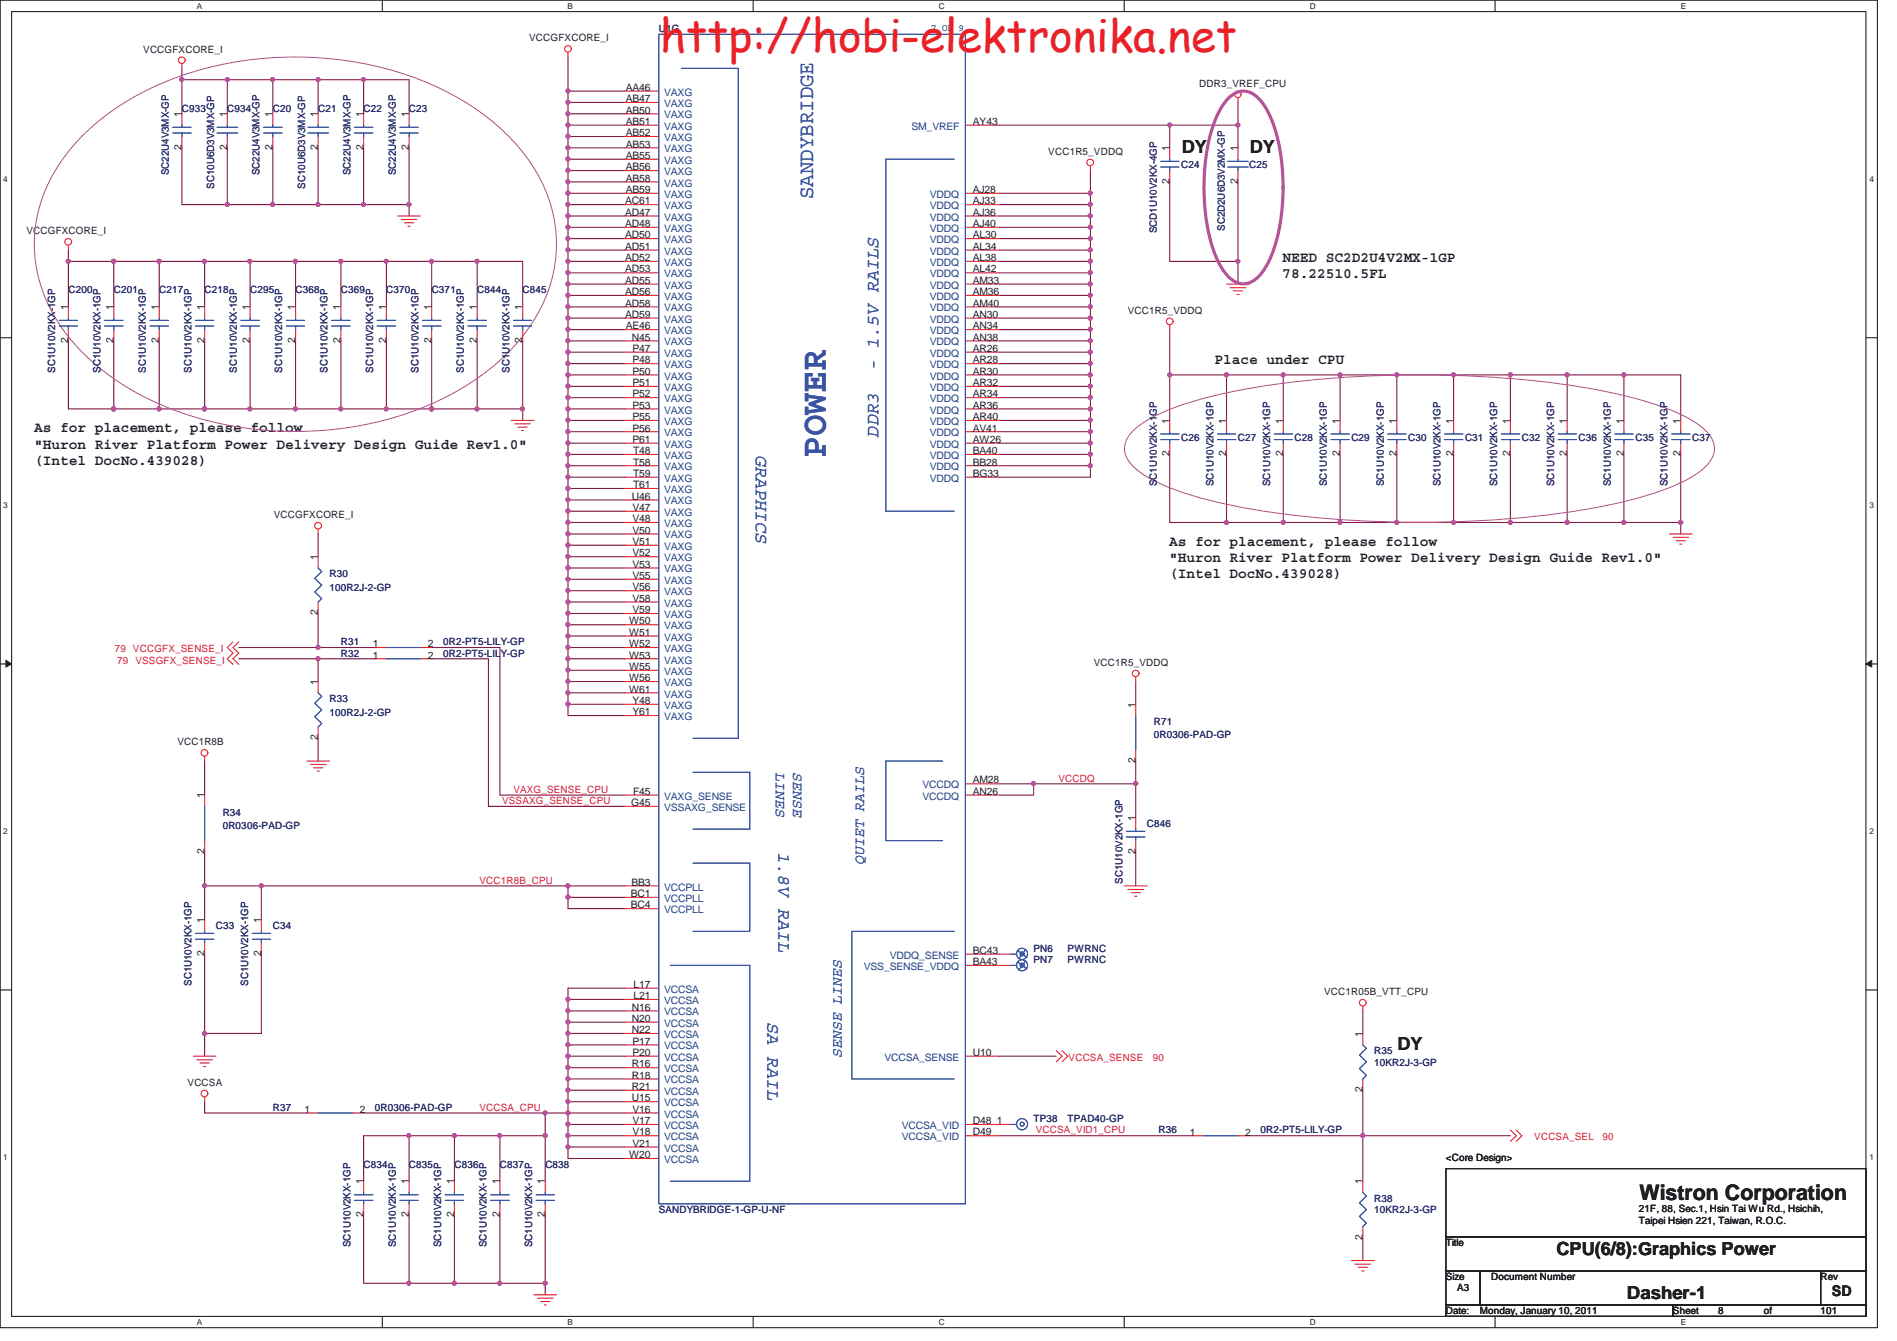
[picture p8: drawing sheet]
<svg xmlns="http://www.w3.org/2000/svg" width="297mm" height="210mm" viewBox="0 0 297 210" stroke-linecap="round" stroke-linejoin="round" font-family="sans-serif">
<defs><g id="words">
<text font-size="7.1" fill="#ed2024" x="103.3" y="8.1">http://hobi-elektronika.net</text>
<text font-size="5.7" fill="#3a53a4" x="129.3" y="71.7" transform="rotate(-90 129.3 71.7)">POWER</text>
<text font-size="3.3" fill="#3a53a4" x="127.4" y="31.2" transform="rotate(-90 127.4 31.2)">SANDYBRIDGE</text>
<text font-size="3.3" fill="#231f20" x="256.7" y="187.9">Wistron Corporation</text>
<g font-size="2.8" fill="#231f20">
<text x="185" y="24">DY</text>
<text x="195.7" y="24">DY</text>
<text x="218.8" y="164.5">DY</text>
<text x="243.7" y="196.5">CPU(6/8):Graphics Power</text>
<text x="254.8" y="203.4">Dasher-1</text>
</g>
<g font-size="2.8" fill="#3a53a4">
<text x="137.6" y="58.1" transform="rotate(-90 137.6 58.1)">- 1.5V RAILS</text>
<text x="118.4" y="71.2" transform="rotate(90 118.4 71.2)">GRAPHICS</text>
<text x="137.6" y="68.5" transform="rotate(-90 137.6 68.5)">DDR3</text>
<text x="121.9" y="133.4" transform="rotate(90 121.9 133.4)">1.8V RAIL</text>
<text x="120.2" y="160.1" transform="rotate(90 120.2 160.1)">SA RAIL</text>
</g>
<g font-size="2.3" fill="#231f20">
<text x="200.8" y="41">NEED SC2D2U4V2MX-1GP</text>
<text x="200.8" y="43.6">78.22510.5FL</text>
<text x="190.2" y="57">Place under CPU</text>
<text x="5.4" y="67.7">As for placement, please follow</text>
<text x="5.4" y="70.2">&quot;Huron River Platform Power Delivery Design Guide Rev1.0&quot;</text>
<text x="5.4" y="72.8">(Intel DocNo.439028)</text>
<text x="183.1" y="85.5">As for placement, please follow</text>
<text x="183.1" y="88">&quot;Huron River Platform Power Delivery Design Guide Rev1.0&quot;</text>
<text x="183.1" y="90.6">(Intel DocNo.439028)</text>
<text x="286.8" y="202.9">SD</text>
</g>
<g font-size="2.3" fill="#3a53a4">
<text x="121.5" y="120.9" transform="rotate(90 121.5 120.9)">LINES</text>
<text x="124.2" y="120.9" transform="rotate(90 124.2 120.9)">SENSE</text>
<text x="135.3" y="135.5" transform="rotate(-90 135.3 135.5)">QUIET RAILS</text>
<text x="131.8" y="165.7" transform="rotate(-90 131.8 165.7)">SENSE LINES</text>
</g>
<g font-size="1.6" fill="#2d2d72">
<text x="103.2" y="5">U1G</text>
<text x="28.5" y="17.5">C933</text>
<text x="35.6" y="17.5">C934</text>
<text x="42.7" y="17.5">C20</text>
<text x="49.8" y="17.5">C21</text>
<text x="56.9" y="17.5">C22</text>
<text x="64" y="17.5">C23</text>
<text x="26.4" y="27.4" transform="rotate(-90 26.4 27.4)">SC22U4V3MX-GP</text>
<text x="33.5" y="29.5" transform="rotate(-90 33.5 29.5)">SC10U6D3V3MX-GP</text>
<text x="40.6" y="27.4" transform="rotate(-90 40.6 27.4)">SC22U4V3MX-GP</text>
<text x="47.8" y="29.5" transform="rotate(-90 47.8 29.5)">SC10U6D3V3MX-GP</text>
<text x="54.9" y="27.4" transform="rotate(-90 54.9 27.4)">SC22U4V3MX-GP</text>
<text x="62" y="27.4" transform="rotate(-90 62 27.4)">SC22U4V3MX-GP</text>
<text x="185" y="26.4">C24</text>
<text x="195.6" y="26.4">C25</text>
<text x="181.1" y="36.5" transform="rotate(-90 181.1 36.5)">SCD1U10V2KX-4GP</text>
<text x="191.8" y="36.2" transform="rotate(-90 191.8 36.2)">SC2D2U6D3V2MX-GP</text>
<text x="10.7" y="45.9">C200</text>
<text x="17.8" y="45.9">C201</text>
<text x="24.9" y="45.9">C217</text>
<text x="32" y="45.9">C218</text>
<text x="39.2" y="45.9">C295</text>
<text x="46.3" y="45.9">C368</text>
<text x="53.4" y="45.9">C369</text>
<text x="60.5" y="45.9">C370</text>
<text x="67.6" y="45.9">C371</text>
<text x="74.7" y="45.9">C844</text>
<text x="81.8" y="45.9">C845</text>
<text x="8.6" y="58.4" transform="rotate(-90 8.6 58.4)">SC1U10V2KX-1GP</text>
<text x="15.7" y="58.4" transform="rotate(-90 15.7 58.4)">SC1U10V2KX-1GP</text>
<text x="22.9" y="58.4" transform="rotate(-90 22.9 58.4)">SC1U10V2KX-1GP</text>
<text x="30" y="58.4" transform="rotate(-90 30 58.4)">SC1U10V2KX-1GP</text>
<text x="37.1" y="58.4" transform="rotate(-90 37.1 58.4)">SC1U10V2KX-1GP</text>
<text x="44.2" y="58.4" transform="rotate(-90 44.2 58.4)">SC1U10V2KX-1GP</text>
<text x="51.3" y="58.4" transform="rotate(-90 51.3 58.4)">SC1U10V2KX-1GP</text>
<text x="58.4" y="58.4" transform="rotate(-90 58.4 58.4)">SC1U10V2KX-1GP</text>
<text x="65.5" y="58.4" transform="rotate(-90 65.5 58.4)">SC1U10V2KX-1GP</text>
<text x="72.6" y="58.4" transform="rotate(-90 72.6 58.4)">SC1U10V2KX-1GP</text>
<text x="79.8" y="58.4" transform="rotate(-90 79.8 58.4)">SC1U10V2KX-1GP</text>
<text x="185" y="69">C26</text>
<text x="193.8" y="69">C27</text>
<text x="202.7" y="69">C28</text>
<text x="211.6" y="69">C29</text>
<text x="220.5" y="69">C30</text>
<text x="229.4" y="69">C31</text>
<text x="238.3" y="69">C32</text>
<text x="247.2" y="69">C36</text>
<text x="256.1" y="69">C35</text>
<text x="265" y="69">C37</text>
<text x="181.1" y="76.1" transform="rotate(-90 181.1 76.1)">SC1U10V2KX-1GP</text>
<text x="190" y="76.1" transform="rotate(-90 190 76.1)">SC1U10V2KX-1GP</text>
<text x="198.9" y="76.1" transform="rotate(-90 198.9 76.1)">SC1U10V2KX-1GP</text>
<text x="207.8" y="76.1" transform="rotate(-90 207.8 76.1)">SC1U10V2KX-1GP</text>
<text x="216.7" y="76.1" transform="rotate(-90 216.7 76.1)">SC1U10V2KX-1GP</text>
<text x="225.6" y="76.1" transform="rotate(-90 225.6 76.1)">SC1U10V2KX-1GP</text>
<text x="234.5" y="76.1" transform="rotate(-90 234.5 76.1)">SC1U10V2KX-1GP</text>
<text x="243.3" y="76.1" transform="rotate(-90 243.3 76.1)">SC1U10V2KX-1GP</text>
<text x="252.2" y="76.1" transform="rotate(-90 252.2 76.1)">SC1U10V2KX-1GP</text>
<text x="261.1" y="76.1" transform="rotate(-90 261.1 76.1)">SC1U10V2KX-1GP</text>
<text x="51.6" y="90.4">R30</text>
<text x="51.6" y="92.5">100R2J-2-GP</text>
<text x="53.4" y="101">R31</text>
<text x="69.4" y="101">0R2-PT5-LILY-GP</text>
<text x="53.4" y="102.8">R32</text>
<text x="69.4" y="102.8">0R2-PT5-LILY-GP</text>
<text x="51.6" y="109.9">R33</text>
<text x="51.6" y="112">100R2J-2-GP</text>
<text x="180.7" y="113.5">R71</text>
<text x="180.7" y="115.6">0R0306-PAD-GP</text>
<text x="34.9" y="127.7">R34</text>
<text x="34.9" y="129.8">0R0306-PAD-GP</text>
<text x="179.6" y="129.5">C846</text>
<text x="175.8" y="138.4" transform="rotate(-90 175.8 138.4)">SC1U10V2KX-1GP</text>
<text x="33.8" y="145.5">C33</text>
<text x="42.7" y="145.5">C34</text>
<text x="161.8" y="149.1">PN6</text>
<text x="167.2" y="149.1">PWRNC</text>
<text x="30" y="154.4" transform="rotate(-90 30 154.4)">SC1U10V2KX-1GP</text>
<text x="38.9" y="154.4" transform="rotate(-90 38.9 154.4)">SC1U10V2KX-1GP</text>
<text x="161.8" y="150.8">PN7</text>
<text x="167.2" y="150.8">PWRNC</text>
<text x="215.2" y="165.1">R35</text>
<text x="215.2" y="166.8">10KR2J-3-GP</text>
<text x="42.7" y="174">R37</text>
<text x="58.7" y="174">0R0306-PAD-GP</text>
<text x="161.8" y="175.7">TP38</text>
<text x="167.2" y="175.7">TPAD40-GP</text>
<text x="181.4" y="177.5">R36</text>
<text x="197.4" y="177.5">0R2-PT5-LILY-GP</text>
<text x="56.9" y="182.8">C834</text>
<text x="64" y="182.8">C835</text>
<text x="71.2" y="182.8">C836</text>
<text x="78.3" y="182.8">C837</text>
<text x="85.4" y="182.8">C838</text>
<text x="103.2" y="190">SANDYBRIDGE-1-GP-U-NF</text>
<text x="215.2" y="188.2">R38</text>
<text x="215.2" y="190">10KR2J-3-GP</text>
<text x="54.9" y="195.3" transform="rotate(-90 54.9 195.3)">SC1U10V2KX-1GP</text>
<text x="62" y="195.3" transform="rotate(-90 62 195.3)">SC1U10V2KX-1GP</text>
<text x="69.1" y="195.3" transform="rotate(-90 69.1 195.3)">SC1U10V2KX-1GP</text>
<text x="76.2" y="195.3" transform="rotate(-90 76.2 195.3)">SC1U10V2KX-1GP</text>
<text x="83.3" y="195.3" transform="rotate(-90 83.3 195.3)">SC1U10V2KX-1GP</text>
</g>
<text font-size="1.6" fill="#3a53a4" x="145.8" y="4.8">7 OF 9</text>
<g font-size="1.6" fill="#231f20">
<text x="22.4" y="8.3">VCCGFXCORE_I</text>
<text x="82.9" y="6.5">VCCGFXCORE_I</text>
<text x="98" y="14.2">AA46</text>
<text x="98" y="16">AB47</text>
<text x="98" y="17.8">AB50</text>
<text x="187.8" y="13.6">DDR3_VREF_CPU</text>
<text x="28.4" y="23.5" transform="rotate(-90 28.4 23.5)">2</text>
<text x="28.4" y="18.4" transform="rotate(-90 28.4 18.4)">1</text>
<text x="35.6" y="23.5" transform="rotate(-90 35.6 23.5)">2</text>
<text x="35.6" y="18.4" transform="rotate(-90 35.6 18.4)">1</text>
<text x="42.7" y="23.5" transform="rotate(-90 42.7 23.5)">2</text>
<text x="42.7" y="18.4" transform="rotate(-90 42.7 18.4)">1</text>
<text x="49.8" y="23.5" transform="rotate(-90 49.8 23.5)">2</text>
<text x="49.8" y="18.4" transform="rotate(-90 49.8 18.4)">1</text>
<text x="56.9" y="23.5" transform="rotate(-90 56.9 23.5)">2</text>
<text x="56.9" y="18.4" transform="rotate(-90 56.9 18.4)">1</text>
<text x="64" y="23.5" transform="rotate(-90 64 23.5)">2</text>
<text x="64" y="18.4" transform="rotate(-90 64 18.4)">1</text>
<text x="98" y="19.6">AB51</text>
<text x="98" y="21.3">AB52</text>
<text x="98" y="23.1">AB53</text>
<text x="152.3" y="19.6">AY43</text>
<text x="183.1" y="23.7" transform="rotate(-90 183.1 23.7)">1</text>
<text x="193.8" y="23.7" transform="rotate(-90 193.8 23.7)">1</text>
<text x="98" y="24.9">AB55</text>
<text x="98" y="26.7">AB56</text>
<text x="98" y="28.4">AB58</text>
<text x="164.2" y="24.3">VCC1R5_VDDQ</text>
<text x="183.1" y="28.8" transform="rotate(-90 183.1 28.8)">2</text>
<text x="193.8" y="28.8" transform="rotate(-90 193.8 28.8)">2</text>
<text x="97.9" y="32">AC61</text>
<text x="97.9" y="33.8">AD47</text>
<text x="97.9" y="35.5">AD48</text>
<text x="98" y="30.2">AB59</text>
<text x="152.3" y="30.2">AJ28</text>
<text x="152.3" y="32">AJ33</text>
<text x="152.3" y="33.8">AJ36</text>
<text x="152.3" y="35.5">AJ40</text>
<text x="4.1" y="36.7">VCCGFXCORE_I</text>
<text x="97.9" y="37.3">AD50</text>
<text x="97.9" y="39.1">AD51</text>
<text x="97.9" y="40.9">AD52</text>
<text x="152.3" y="37.3">AL30</text>
<text x="152.3" y="39.1">AL34</text>
<text x="152.3" y="40.9">AL38</text>
<text x="97.9" y="42.7">AD53</text>
<text x="97.9" y="44.4">AD55</text>
<text x="97.9" y="46.2">AD56</text>
<text x="97.9" y="48">AD58</text>
<text x="152.3" y="48">AM40</text>
<text x="152.3" y="42.7">AL42</text>
<text x="152.3" y="44.4">AM33</text>
<text x="152.3" y="46.2">AM36</text>
<text x="10.7" y="53.7" transform="rotate(-90 10.7 53.7)">2</text>
<text x="10.7" y="48.6" transform="rotate(-90 10.7 48.6)">1</text>
<text x="17.8" y="53.7" transform="rotate(-90 17.8 53.7)">2</text>
<text x="17.8" y="48.6" transform="rotate(-90 17.8 48.6)">1</text>
<text x="24.9" y="53.7" transform="rotate(-90 24.9 53.7)">2</text>
<text x="24.9" y="48.6" transform="rotate(-90 24.9 48.6)">1</text>
<text x="32" y="53.7" transform="rotate(-90 32 53.7)">2</text>
<text x="32" y="48.6" transform="rotate(-90 32 48.6)">1</text>
<text x="39.1" y="53.7" transform="rotate(-90 39.1 53.7)">2</text>
<text x="39.1" y="48.6" transform="rotate(-90 39.1 48.6)">1</text>
<text x="46.2" y="53.7" transform="rotate(-90 46.2 53.7)">2</text>
<text x="46.2" y="48.6" transform="rotate(-90 46.2 48.6)">1</text>
<text x="53.3" y="53.7" transform="rotate(-90 53.3 53.7)">2</text>
<text x="53.3" y="48.6" transform="rotate(-90 53.3 48.6)">1</text>
<text x="60.5" y="53.7" transform="rotate(-90 60.5 53.7)">2</text>
<text x="60.5" y="48.6" transform="rotate(-90 60.5 48.6)">1</text>
<text x="67.6" y="53.7" transform="rotate(-90 67.6 53.7)">2</text>
<text x="67.6" y="48.6" transform="rotate(-90 67.6 48.6)">1</text>
<text x="74.7" y="53.7" transform="rotate(-90 74.7 53.7)">2</text>
<text x="74.7" y="48.6" transform="rotate(-90 74.7 48.6)">1</text>
<text x="81.8" y="53.7" transform="rotate(-90 81.8 53.7)">2</text>
<text x="81.8" y="48.6" transform="rotate(-90 81.8 48.6)">1</text>
<text x="97.9" y="49.8">AD59</text>
<text x="98" y="51.6">AE46</text>
<text x="99" y="53.3">N45</text>
<text x="152.3" y="49.8">AN30</text>
<text x="152.3" y="51.6">AN34</text>
<text x="152.3" y="53.3">AN38</text>
<text x="176.6" y="49.1">VCC1R5_VDDQ</text>
<text x="99" y="55.1">P47</text>
<text x="99" y="56.9">P48</text>
<text x="99" y="58.7">P50</text>
<text x="152.3" y="55.1">AR26</text>
<text x="152.3" y="56.9">AR28</text>
<text x="152.3" y="58.7">AR30</text>
<text x="99" y="60.4">P51</text>
<text x="99" y="62.2">P52</text>
<text x="99" y="64">P53</text>
<text x="99" y="65.8">P55</text>
<text x="152.3" y="60.4">AR32</text>
<text x="152.3" y="62.2">AR34</text>
<text x="152.3" y="64">AR36</text>
<text x="152.3" y="65.8">AR40</text>
<text x="99" y="67.6">P56</text>
<text x="99" y="69.3">P61</text>
<text x="99.1" y="71.1">T48</text>
<text x="152.3" y="67.6">AV41</text>
<text x="152.3" y="69.3">AW26</text>
<text x="152.3" y="71.1">BA40</text>
<text x="183.1" y="71.5" transform="rotate(-90 183.1 71.5)">2</text>
<text x="183.1" y="66.3" transform="rotate(-90 183.1 66.3)">1</text>
<text x="192" y="71.5" transform="rotate(-90 192 71.5)">2</text>
<text x="192" y="66.3" transform="rotate(-90 192 66.3)">1</text>
<text x="200.9" y="71.5" transform="rotate(-90 200.9 71.5)">2</text>
<text x="200.9" y="66.3" transform="rotate(-90 200.9 66.3)">1</text>
<text x="209.8" y="71.5" transform="rotate(-90 209.8 71.5)">2</text>
<text x="209.8" y="66.3" transform="rotate(-90 209.8 66.3)">1</text>
<text x="218.7" y="71.5" transform="rotate(-90 218.7 71.5)">2</text>
<text x="218.7" y="66.3" transform="rotate(-90 218.7 66.3)">1</text>
<text x="227.6" y="71.5" transform="rotate(-90 227.6 71.5)">2</text>
<text x="227.6" y="66.3" transform="rotate(-90 227.6 66.3)">1</text>
<text x="236.5" y="71.5" transform="rotate(-90 236.5 71.5)">2</text>
<text x="236.5" y="66.3" transform="rotate(-90 236.5 66.3)">1</text>
<text x="245.4" y="71.5" transform="rotate(-90 245.4 71.5)">2</text>
<text x="245.4" y="66.3" transform="rotate(-90 245.4 66.3)">1</text>
<text x="254.2" y="71.5" transform="rotate(-90 254.2 71.5)">2</text>
<text x="254.2" y="66.3" transform="rotate(-90 254.2 66.3)">1</text>
<text x="263.1" y="71.5" transform="rotate(-90 263.1 71.5)">2</text>
<text x="263.1" y="66.3" transform="rotate(-90 263.1 66.3)">1</text>
<text x="99.1" y="72.9">T58</text>
<text x="99.1" y="74.7">T59</text>
<text x="99.1" y="76.5">T61</text>
<text x="152.3" y="72.9">BB28</text>
<text x="152.3" y="74.7">BG33</text>
<text x="42.9" y="81.1">VCCGFXCORE_I</text>
<text x="99" y="78.2">U46</text>
<text x="99" y="80">V47</text>
<text x="99" y="81.8">V48</text>
<text x="99" y="83.6">V50</text>
<text x="49.8" y="87.7" transform="rotate(-90 49.8 87.7)">1</text>
<text x="99" y="85.4">V51</text>
<text x="99" y="87.1">V52</text>
<text x="99" y="88.9">V53</text>
<text x="99" y="90.7">V55</text>
<text x="99" y="92.4">V56</text>
<text x="99" y="94.2">V58</text>
<text x="49.8" y="96.3" transform="rotate(-90 49.8 96.3)">2</text>
<text x="58.4" y="101.4">1</text>
<text x="67" y="101.4">2</text>
<text x="98.5" y="97.8">W50</text>
<text x="98.5" y="99.6">W51</text>
<text x="98.5" y="101.3">W52</text>
<text x="99" y="96">V59</text>
<text x="49.8" y="107.2" transform="rotate(-90 49.8 107.2)">1</text>
<text x="58.4" y="103.1">1</text>
<text x="67" y="103.1">2</text>
<text x="98.5" y="103.1">W53</text>
<text x="98.5" y="104.9">W55</text>
<text x="98.5" y="106.7">W56</text>
<text x="171.3" y="104.2">VCC1R5_VDDQ</text>
<text x="98.5" y="108.5">W61</text>
<text x="99" y="110.2">Y48</text>
<text x="99" y="112">Y61</text>
<text x="177.8" y="110.8" transform="rotate(-90 177.8 110.8)">1</text>
<text x="27.8" y="116.7">VCC1R8B</text>
<text x="49.8" y="115.9" transform="rotate(-90 49.8 115.9)">2</text>
<text x="177.8" y="119.4" transform="rotate(-90 177.8 119.4)">2</text>
<text x="32" y="125" transform="rotate(-90 32 125)">1</text>
<text x="99.1" y="124.4">F45</text>
<text x="152.3" y="122.7">AM28</text>
<text x="152.3" y="124.4">AN26</text>
<text x="98.8" y="126.2">G45</text>
<text x="177.8" y="128.5" transform="rotate(-90 177.8 128.5)">1</text>
<text x="32" y="133.7" transform="rotate(-90 32 133.7)">2</text>
<text x="177.8" y="133.7" transform="rotate(-90 177.8 133.7)">2</text>
<text x="98.8" y="140.5">BC1</text>
<text x="98.8" y="142.2">BC4</text>
<text x="98.9" y="138.7">BB3</text>
<text x="32" y="149.7" transform="rotate(-90 32 149.7)">2</text>
<text x="32" y="144.6" transform="rotate(-90 32 144.6)">1</text>
<text x="40.9" y="149.7" transform="rotate(-90 40.9 149.7)">2</text>
<text x="40.9" y="144.6" transform="rotate(-90 40.9 144.6)">1</text>
<text x="152.3" y="149.3">BC43</text>
<text x="99.2" y="154.7">L17</text>
<text x="152.3" y="151.1">BA43</text>
<text x="207.3" y="155.8">VCC1R05B_VTT_CPU</text>
<text x="99" y="160">N20</text>
<text x="99" y="161.8">N22</text>
<text x="99" y="158.2">N16</text>
<text x="99.2" y="156.5">L21</text>
<text x="99" y="167.1">R16</text>
<text x="99" y="163.6">P17</text>
<text x="99" y="165.4">P20</text>
<text x="152.3" y="165.4">U10</text>
<text x="213.4" y="162.3" transform="rotate(-90 213.4 162.3)">1</text>
<text x="29.4" y="170">VCCSA</text>
<text x="99" y="170.7">R21</text>
<text x="99" y="168.9">R18</text>
<text x="99" y="172.5">U15</text>
<text x="213.4" y="171" transform="rotate(-90 213.4 171)">2</text>
<text x="47.7" y="174.2">1</text>
<text x="56.4" y="174.2">2</text>
<text x="99" y="174.3">V16</text>
<text x="99" y="176">V17</text>
<text x="99" y="177.8">V18</text>
<text x="99" y="179.6">V21</text>
<text x="152.3" y="177.8">D49</text>
<text x="152.3" y="176">D48</text>
<text x="156.1" y="176">1</text>
<text x="186.3" y="177.8">1</text>
<text x="195" y="177.8">2</text>
<text x="56.9" y="185.4" transform="rotate(-90 56.9 185.4)">1</text>
<text x="64" y="185.4" transform="rotate(-90 64 185.4)">1</text>
<text x="71.1" y="185.4" transform="rotate(-90 71.1 185.4)">1</text>
<text x="78.2" y="185.4" transform="rotate(-90 78.2 185.4)">1</text>
<text x="85.3" y="185.4" transform="rotate(-90 85.3 185.4)">1</text>
<text x="98.5" y="181.3">W20</text>
<text x="213.4" y="185.4" transform="rotate(-90 213.4 185.4)">1</text>
<text x="226.4" y="181.8">&lt;Core Design&gt;</text>
<text x="56.9" y="190.5" transform="rotate(-90 56.9 190.5)">2</text>
<text x="64" y="190.5" transform="rotate(-90 64 190.5)">2</text>
<text x="71.1" y="190.5" transform="rotate(-90 71.1 190.5)">2</text>
<text x="78.2" y="190.5" transform="rotate(-90 78.2 190.5)">2</text>
<text x="85.3" y="190.5" transform="rotate(-90 85.3 190.5)">2</text>
<text x="256.6" y="189.8">21F, 88, Sec.1, Hsin Tai Wu Rd., Hsichih,</text>
<text x="256.6" y="191.6">Taipei Hsien 221, Taiwan, R.O.C.</text>
<text x="213.4" y="194.1" transform="rotate(-90 213.4 194.1)">2</text>
<text x="226.4" y="195.1">Title</text>
<text x="226.4" y="200.5">Size</text>
<text x="228.2" y="202.2">A3</text>
<text x="233.5" y="200.5">Document Number</text>
<text x="285" y="200.5">Rev</text>
<text x="226.4" y="205.8">Date:</text>
<text x="231.7" y="205.8">Monday, January 10, 2011</text>
<text x="261.9" y="205.8">Sheet</text>
<text x="269" y="205.8">8</text>
<text x="276.2" y="205.8">of</text>
<text x="285" y="205.8">101</text>
</g>
<g font-size="1.6" fill="#1d437e">
<text x="104" y="15">VAXG</text>
<text x="104" y="16.8">VAXG</text>
<text x="104" y="18.5">VAXG</text>
<text x="104" y="20.3">VAXG</text>
<text x="104" y="22.1">VAXG</text>
<text x="104" y="23.9">VAXG</text>
<text x="142.7" y="20.3">SM_VREF</text>
<text x="104" y="25.7">VAXG</text>
<text x="104" y="27.4">VAXG</text>
<text x="104" y="29.2">VAXG</text>
<text x="104" y="31">VAXG</text>
<text x="104" y="32.8">VAXG</text>
<text x="104" y="34.5">VAXG</text>
<text x="145.6" y="31">VDDQ</text>
<text x="145.6" y="32.8">VDDQ</text>
<text x="145.6" y="34.5">VDDQ</text>
<text x="104" y="36.3">VAXG</text>
<text x="104" y="38.1">VAXG</text>
<text x="104" y="39.9">VAXG</text>
<text x="104" y="41.7">VAXG</text>
<text x="145.6" y="36.3">VDDQ</text>
<text x="145.6" y="38.1">VDDQ</text>
<text x="145.6" y="39.9">VDDQ</text>
<text x="145.6" y="41.7">VDDQ</text>
<text x="104" y="43.4">VAXG</text>
<text x="104" y="45.2">VAXG</text>
<text x="104" y="47">VAXG</text>
<text x="145.6" y="43.4">VDDQ</text>
<text x="145.6" y="45.2">VDDQ</text>
<text x="145.6" y="47">VDDQ</text>
<text x="104" y="48.8">VAXG</text>
<text x="104" y="50.6">VAXG</text>
<text x="104" y="52.3">VAXG</text>
<text x="145.6" y="48.8">VDDQ</text>
<text x="145.6" y="50.6">VDDQ</text>
<text x="145.6" y="52.3">VDDQ</text>
<text x="104" y="54.1">VAXG</text>
<text x="104" y="55.9">VAXG</text>
<text x="104" y="57.6">VAXG</text>
<text x="104" y="59.4">VAXG</text>
<text x="145.6" y="54.1">VDDQ</text>
<text x="145.6" y="55.9">VDDQ</text>
<text x="145.6" y="57.6">VDDQ</text>
<text x="145.6" y="59.4">VDDQ</text>
<text x="104" y="61.2">VAXG</text>
<text x="104" y="63">VAXG</text>
<text x="104" y="64.8">VAXG</text>
<text x="145.6" y="61.2">VDDQ</text>
<text x="145.6" y="63">VDDQ</text>
<text x="145.6" y="64.8">VDDQ</text>
<text x="104" y="66.5">VAXG</text>
<text x="104" y="68.3">VAXG</text>
<text x="104" y="70.1">VAXG</text>
<text x="104" y="71.9">VAXG</text>
<text x="145.6" y="66.5">VDDQ</text>
<text x="145.6" y="68.3">VDDQ</text>
<text x="145.6" y="70.1">VDDQ</text>
<text x="145.6" y="71.9">VDDQ</text>
<text x="104" y="73.7">VAXG</text>
<text x="104" y="75.4">VAXG</text>
<text x="104" y="77.2">VAXG</text>
<text x="145.6" y="73.7">VDDQ</text>
<text x="145.6" y="75.4">VDDQ</text>
<text x="104" y="79">VAXG</text>
<text x="104" y="80.8">VAXG</text>
<text x="104" y="82.6">VAXG</text>
<text x="104" y="84.3">VAXG</text>
<text x="104" y="86.1">VAXG</text>
<text x="104" y="87.9">VAXG</text>
<text x="104" y="89.6">VAXG</text>
<text x="104" y="91.4">VAXG</text>
<text x="104" y="93.2">VAXG</text>
<text x="104" y="95">VAXG</text>
<text x="104" y="96.8">VAXG</text>
<text x="104" y="98.5">VAXG</text>
<text x="104" y="100.3">VAXG</text>
<text x="104" y="102.1">VAXG</text>
<text x="104" y="103.9">VAXG</text>
<text x="104" y="105.7">VAXG</text>
<text x="104" y="107.4">VAXG</text>
<text x="104" y="109.2">VAXG</text>
<text x="104" y="111">VAXG</text>
<text x="104" y="112.8">VAXG</text>
<text x="104" y="125.2">VAXG_SENSE</text>
<text x="144.4" y="123.4">VCCDQ</text>
<text x="144.4" y="125.2">VCCDQ</text>
<text x="104" y="127">VSSAXG_SENSE</text>
<text x="104" y="139.5">VCCPLL</text>
<text x="104" y="141.2">VCCPLL</text>
<text x="104" y="143">VCCPLL</text>
<text x="104" y="155.4">VCCSA</text>
<text x="135.3" y="151.9">VSS_SENSE_VDDQ</text>
<text x="139.3" y="150.1">VDDQ_SENSE</text>
<text x="104" y="160.8">VCCSA</text>
<text x="104" y="157.2">VCCSA</text>
<text x="104" y="159">VCCSA</text>
<text x="104" y="162.6">VCCSA</text>
<text x="104" y="164.3">VCCSA</text>
<text x="104" y="166.1">VCCSA</text>
<text x="104" y="167.9">VCCSA</text>
<text x="138.5" y="166.1">VCCSA_SENSE</text>
<text x="104" y="171.5">VCCSA</text>
<text x="104" y="169.7">VCCSA</text>
<text x="104" y="173.2">VCCSA</text>
<text x="104" y="175">VCCSA</text>
<text x="104" y="176.8">VCCSA</text>
<text x="104" y="178.5">VCCSA</text>
<text x="141.2" y="178.5">VCCSA_VID</text>
<text x="141.2" y="176.8">VCCSA_VID</text>
<text x="104" y="180.3">VCCSA</text>
<text x="104" y="182.1">VCCSA</text>
</g>
<g font-size="1.6" fill="#ec2426">
<text x="18" y="102.1">79 VCCGFX_SENSE_I</text>
<text x="18.4" y="103.9">79 VSSGFX_SENSE_I</text>
<text x="78.6" y="125.9">VSSAXG_SENSE_CPU</text>
<text x="80.4" y="124.1">VAXG_SENSE_CPU</text>
<text x="165.7" y="122.4">VCCDQ</text>
<text x="75.1" y="138.4">VCC1R8B_CPU</text>
<text x="167.3" y="166.1">VCCSA_SENSE</text>
<text x="180.5" y="166.1">90</text>
<text x="75.1" y="174">VCCSA_CPU</text>
<text x="162.2" y="177.5">VCCSA_VID1_CPU</text>
<text x="240.2" y="178.5">VCCSA_SEL</text>
<text x="250.9" y="178.5">90</text>
</g>
<g font-size="1.3" fill="#231f20">
<text x="30.8" y="1.4">A</text>
<text x="88.9" y="1.4">B</text>
<text x="147" y="1.4">C</text>
<text x="205.1" y="1.4">D</text>
<text x="263.2" y="1.4">E</text>
<text x=".5" y="28.5">4</text>
<text x="292.7" y="28.5">4</text>
<text x=".5" y="79.6">3</text>
<text x="292.7" y="79.6">3</text>
<text x=".5" y="130.6">2</text>
<text x="292.7" y="130.6">2</text>
<text x=".5" y="181.7">1</text>
<text x="292.7" y="181.7">1</text>
<text x="30.8" y="207.4">A</text>
<text x="88.9" y="207.4">B</text>
<text x="147" y="207.4">C</text>
<text x="205.1" y="207.4">D</text>
<text x="263.2" y="207.4">E</text>
</g>
</g></defs>
<path d="M0 0h294v207.9h-294zM1.8 1.8h290.4v204.3h-290.4z" fill="none" stroke="#231f20" stroke-width=".17"/>
<g fill="#fff">
<path d="M30.8 .2h.8v1.4h-.8z"/>
<path d="M30.8 206.3h.8v1.4h-.8z"/>
</g>
<path d="M59.9 0v1.8M59.9 206.1v1.8" fill="none" stroke="#231f20" stroke-width=".17"/>
<g fill="#fff">
<path d="M88.9 .2h.8v1.4h-.8z"/>
<path d="M88.9 206.3h.8v1.4h-.8z"/>
</g>
<path d="M117.9 0v1.8M117.9 206.1v1.8" fill="none" stroke="#231f20" stroke-width=".17"/>
<g fill="#fff">
<path d="M146.9 .2h.9v1.4h-.9z"/>
<path d="M146.9 206.3h.9v1.4h-.9z"/>
</g>
<path d="M176 0v1.8M176 206.1v1.8" fill="none" stroke="#231f20" stroke-width=".17"/>
<g fill="#fff">
<path d="M205 .2h.9v1.4h-.9z"/>
<path d="M205 206.3h.9v1.4h-.9z"/>
</g>
<path d="M234.1 0v1.8M234.1 206.1v1.8" fill="none" stroke="#231f20" stroke-width=".17"/>
<g fill="#fff">
<path d="M263.1 .2h.8v1.4h-.8z"/>
<path d="M263.1 206.3h.8v1.4h-.8z"/>
<path d="M.5 27.3h.7v1.4h-.7z"/>
<path d="M292.7 27.3h.6v1.4h-.6z"/>
<path d="M.5 78.4h.7v1.4h-.7z"/>
<path d="M292.7 78.4h.6v1.4h-.6z"/>
</g>
<path d="M0 52.9h1.8M292.2 52.9h1.8" fill="none" stroke="#231f20" stroke-width=".17"/>
<g fill="#fff">
<path d="M.5 129.5h.7v1.4h-.7z"/>
<path d="M292.7 129.5h.6v1.4h-.6z"/>
</g>
<path d="M0 104h1.8M292.2 104h1.8" fill="none" stroke="#231f20" stroke-width=".17"/>
<path d="M.9 103.4l.9 .6-.9 .5z" fill="#231f20"/>
<path d="M.9 103.4l.9 .6-.9 .5z" fill="none" stroke="#231f20" stroke-width=".16"/>
<path d="M292.2 104l.9-.6v1.1z" fill="#231f20"/>
<path d="M292.2 104l.9-.6v1.1z" fill="none" stroke="#231f20" stroke-width=".16"/>
<g fill="#fff">
<path d="M.5 180.6h.7v1.4h-.7z"/>
<path d="M292.7 180.6h.6v1.4h-.6z"/>
</g>
<path d="M0 155h1.8M292.2 155h1.8" fill="none" stroke="#231f20" stroke-width=".17"/>
<path d="M88.9 14.3h8.9M88.9 16h8.9" fill="none" stroke="#7f1542" stroke-width=".17"/>
<circle cx="88.9" cy="16" r=".33" fill="#b8529f"/>
<circle cx="88.9" cy="16" r=".33" fill="none" stroke="#b8529f" stroke-width=".17"/>
<path d="M88.9 17.8h8.9" fill="none" stroke="#7f1542" stroke-width=".17"/>
<circle cx="88.9" cy="17.8" r=".33" fill="#b8529f"/>
<circle cx="88.9" cy="17.8" r=".33" fill="none" stroke="#b8529f" stroke-width=".17"/>
<path d="M88.9 19.6h8.9" fill="none" stroke="#7f1542" stroke-width=".17"/>
<circle cx="88.9" cy="19.6" r=".33" fill="#b8529f"/>
<circle cx="88.9" cy="19.6" r=".33" fill="none" stroke="#b8529f" stroke-width=".17"/>
<path d="M88.9 21.4h8.9" fill="none" stroke="#7f1542" stroke-width=".17"/>
<circle cx="88.9" cy="21.3" r=".33" fill="#b8529f"/>
<circle cx="88.9" cy="21.3" r=".33" fill="none" stroke="#b8529f" stroke-width=".17"/>
<path d="M88.9 23.2h8.9" fill="none" stroke="#7f1542" stroke-width=".17"/>
<circle cx="88.9" cy="23.1" r=".33" fill="#b8529f"/>
<circle cx="88.9" cy="23.1" r=".33" fill="none" stroke="#b8529f" stroke-width=".17"/>
<path d="M88.9 24.9h8.9" fill="none" stroke="#7f1542" stroke-width=".17"/>
<circle cx="88.9" cy="24.9" r=".33" fill="#b8529f"/>
<circle cx="88.9" cy="24.9" r=".33" fill="none" stroke="#b8529f" stroke-width=".17"/>
<path d="M88.9 26.7h8.9M88.9 28.5h8.9M88.9 30.3h8.9M88.9 32h8.9M88.9 33.8h8.9M88.9 35.6h8.9" fill="none" stroke="#7f1542" stroke-width=".17"/>
<circle cx="88.9" cy="35.6" r=".32" fill="#b8529f"/>
<circle cx="88.9" cy="35.6" r=".32" fill="none" stroke="#b8529f" stroke-width=".17"/>
<path d="M88.9 37.4h8.9" fill="none" stroke="#7f1542" stroke-width=".17"/>
<circle cx="88.9" cy="37.4" r=".33" fill="#b8529f"/>
<circle cx="88.9" cy="37.4" r=".33" fill="none" stroke="#b8529f" stroke-width=".17"/>
<path d="M88.9 39.2h8.9M88.9 40.9h8.9" fill="none" stroke="#7f1542" stroke-width=".17"/>
<circle cx="88.9" cy="40.9" r=".33" fill="#b8529f"/>
<circle cx="88.9" cy="40.9" r=".33" fill="none" stroke="#b8529f" stroke-width=".17"/>
<path d="M88.9 42.7h8.9M88.9 44.5h8.9" fill="none" stroke="#7f1542" stroke-width=".17"/>
<circle cx="88.9" cy="44.5" r=".33" fill="#b8529f"/>
<circle cx="88.9" cy="44.5" r=".33" fill="none" stroke="#b8529f" stroke-width=".17"/>
<path d="M88.9 46.3h8.9" fill="none" stroke="#7f1542" stroke-width=".17"/>
<circle cx="88.9" cy="46.2" r=".33" fill="#b8529f"/>
<circle cx="88.9" cy="46.2" r=".33" fill="none" stroke="#b8529f" stroke-width=".17"/>
<path d="M88.9 48.1h8.9" fill="none" stroke="#7f1542" stroke-width=".17"/>
<circle cx="88.9" cy="48" r=".32" fill="#b8529f"/>
<circle cx="88.9" cy="48" r=".32" fill="none" stroke="#b8529f" stroke-width=".17"/>
<path d="M88.9 49.8h8.9M88.9 51.6h8.9" fill="none" stroke="#7f1542" stroke-width=".17"/>
<circle cx="88.9" cy="51.6" r=".33" fill="#b8529f"/>
<circle cx="88.9" cy="51.6" r=".33" fill="none" stroke="#b8529f" stroke-width=".17"/>
<path d="M88.9 53.4h8.9" fill="none" stroke="#7f1542" stroke-width=".17"/>
<circle cx="88.9" cy="53.3" r=".33" fill="#b8529f"/>
<circle cx="88.9" cy="53.3" r=".33" fill="none" stroke="#b8529f" stroke-width=".17"/>
<path d="M88.9 55.1h8.9" fill="none" stroke="#7f1542" stroke-width=".17"/>
<circle cx="88.9" cy="55.1" r=".33" fill="#b8529f"/>
<circle cx="88.9" cy="55.1" r=".33" fill="none" stroke="#b8529f" stroke-width=".17"/>
<path d="M88.9 56.9h8.9" fill="none" stroke="#7f1542" stroke-width=".17"/>
<circle cx="88.9" cy="56.9" r=".32" fill="#b8529f"/>
<circle cx="88.9" cy="56.9" r=".32" fill="none" stroke="#b8529f" stroke-width=".17"/>
<path d="M88.9 58.7h8.9" fill="none" stroke="#7f1542" stroke-width=".17"/>
<circle cx="88.9" cy="58.7" r=".33" fill="#b8529f"/>
<circle cx="88.9" cy="58.7" r=".33" fill="none" stroke="#b8529f" stroke-width=".17"/>
<path d="M88.9 60.5h8.9M88.9 62.3h8.9" fill="none" stroke="#7f1542" stroke-width=".17"/>
<circle cx="88.9" cy="62.2" r=".33" fill="#b8529f"/>
<circle cx="88.9" cy="62.2" r=".33" fill="none" stroke="#b8529f" stroke-width=".17"/>
<path d="M88.9 64h8.9" fill="none" stroke="#7f1542" stroke-width=".17"/>
<circle cx="88.9" cy="64" r=".33" fill="#b8529f"/>
<circle cx="88.9" cy="64" r=".33" fill="none" stroke="#b8529f" stroke-width=".17"/>
<path d="M88.9 65.8h8.9M88.9 67.6h8.9M88.9 69.4h8.9M88.9 71.2h8.9M88.9 72.9h8.9M88.9 74.7h8.9" fill="none" stroke="#7f1542" stroke-width=".17"/>
<circle cx="88.9" cy="74.7" r=".32" fill="#b8529f"/>
<circle cx="88.9" cy="74.7" r=".32" fill="none" stroke="#b8529f" stroke-width=".17"/>
<path d="M88.9 76.5h8.9" fill="none" stroke="#7f1542" stroke-width=".17"/>
<circle cx="88.9" cy="76.5" r=".33" fill="#b8529f"/>
<circle cx="88.9" cy="76.5" r=".33" fill="none" stroke="#b8529f" stroke-width=".17"/>
<path d="M88.9 32v1.8M88.9 37.4v1.8M88.9 40.9v1.8M88.9 48.1v1.7M88.9 76.5v1.8h8.9" fill="none" stroke="#7f1542" stroke-width=".17"/>
<circle cx="88.9" cy="32" r=".33" fill="#b8529f"/>
<circle cx="88.9" cy="32" r=".33" fill="none" stroke="#b8529f" stroke-width=".17"/>
<path d="M88.9 16v1.8M88.9 19.6v1.8M88.9 24.9v1.8M88.9 46.3v1.8M88.9 49.8v1.8M88.9 55.1v5.4" fill="none" stroke="#7f1542" stroke-width=".17"/>
<circle cx="88.9" cy="49.8" r=".33" fill="#b8529f"/>
<circle cx="88.9" cy="49.8" r=".33" fill="none" stroke="#b8529f" stroke-width=".17"/>
<path d="M88.9 30.3v1.7M88.9 35.6v1.8" fill="none" stroke="#7f1542" stroke-width=".17"/>
<circle cx="88.9" cy="30.2" r=".33" fill="#b8529f"/>
<circle cx="88.9" cy="30.2" r=".33" fill="none" stroke="#b8529f" stroke-width=".17"/>
<path d="M88.9 28.5v1.8M88.9 53.4v1.7" fill="none" stroke="#7f1542" stroke-width=".17"/>
<circle cx="88.9" cy="28.5" r=".33" fill="#b8529f"/>
<circle cx="88.9" cy="28.5" r=".33" fill="none" stroke="#b8529f" stroke-width=".17"/>
<path d="M88.9 14.3v1.7" fill="none" stroke="#7f1542" stroke-width=".17"/>
<circle cx="88.9" cy="14.2" r=".33" fill="#b8529f"/>
<circle cx="88.9" cy="14.2" r=".33" fill="none" stroke="#b8529f" stroke-width=".17"/>
<path d="M88.9 72.9v3.6" fill="none" stroke="#7f1542" stroke-width=".17"/>
<circle cx="88.9" cy="72.9" r=".33" fill="#b8529f"/>
<circle cx="88.9" cy="72.9" r=".33" fill="none" stroke="#b8529f" stroke-width=".17"/>
<path d="M88.9 71.2v1.7" fill="none" stroke="#7f1542" stroke-width=".17"/>
<circle cx="88.9" cy="71.1" r=".33" fill="#b8529f"/>
<circle cx="88.9" cy="71.1" r=".33" fill="none" stroke="#b8529f" stroke-width=".17"/>
<path d="M88.9 69.4v1.8" fill="none" stroke="#7f1542" stroke-width=".17"/>
<circle cx="88.9" cy="69.4" r=".33" fill="#b8529f"/>
<circle cx="88.9" cy="69.4" r=".33" fill="none" stroke="#b8529f" stroke-width=".17"/>
<path d="M88.9 42.7v1.8M88.9 51.6v1.8" fill="none" stroke="#7f1542" stroke-width=".17"/>
<circle cx="88.9" cy="42.7" r=".33" fill="#b8529f"/>
<circle cx="88.9" cy="42.7" r=".33" fill="none" stroke="#b8529f" stroke-width=".17"/>
<path d="M88.9 26.7v1.8" fill="none" stroke="#7f1542" stroke-width=".17"/>
<circle cx="88.9" cy="26.7" r=".33" fill="#b8529f"/>
<circle cx="88.9" cy="26.7" r=".33" fill="none" stroke="#b8529f" stroke-width=".17"/>
<path d="M88.9 39.2v1.7M88.9 62.3v1.7" fill="none" stroke="#7f1542" stroke-width=".17"/>
<circle cx="88.9" cy="39.1" r=".32" fill="#b8529f"/>
<circle cx="88.9" cy="39.1" r=".32" fill="none" stroke="#b8529f" stroke-width=".17"/>
<path d="M88.9 21.4v1.8M88.9 33.8v1.8" fill="none" stroke="#7f1542" stroke-width=".17"/>
<circle cx="88.9" cy="33.8" r=".33" fill="#b8529f"/>
<circle cx="88.9" cy="33.8" r=".33" fill="none" stroke="#b8529f" stroke-width=".17"/>
<path d="M88.9 23.2v1.7M88.9 67.6v1.8" fill="none" stroke="#7f1542" stroke-width=".17"/>
<circle cx="88.9" cy="67.6" r=".33" fill="#b8529f"/>
<circle cx="88.9" cy="67.6" r=".33" fill="none" stroke="#b8529f" stroke-width=".17"/>
<path d="M88.9 65.8v1.8" fill="none" stroke="#7f1542" stroke-width=".17"/>
<circle cx="88.9" cy="65.8" r=".32" fill="#b8529f"/>
<circle cx="88.9" cy="65.8" r=".32" fill="none" stroke="#b8529f" stroke-width=".17"/>
<path d="M88.9 60.5v1.8M88.9 64v1.8" fill="none" stroke="#7f1542" stroke-width=".17"/>
<circle cx="88.9" cy="60.5" r=".33" fill="#b8529f"/>
<circle cx="88.9" cy="60.5" r=".33" fill="none" stroke="#b8529f" stroke-width=".17"/>
<path d="M88.9 17.8v1.8M88.9 44.5v1.8M88.9 138.7h-48v5.3" fill="none" stroke="#7f1542" stroke-width=".17"/>
<circle cx="40.9" cy="138.7" r=".33" fill="#b8529f"/>
<circle cx="40.9" cy="138.7" r=".33" fill="none" stroke="#b8529f" stroke-width=".17"/>
<path d="M32 138.7v5.3M40.9 149.4v12.4M32 161.8v3.6" fill="none" stroke="#7f1542" stroke-width=".17"/>
<circle cx="32" cy="161.8" r=".32" fill="#b8529f"/>
<circle cx="32" cy="161.8" r=".32" fill="none" stroke="#b8529f" stroke-width=".17"/>
<path d="M32 133.4v5.3" fill="none" stroke="#7f1542" stroke-width=".17"/>
<circle cx="32" cy="138.7" r=".32" fill="#b8529f"/>
<circle cx="32" cy="138.7" r=".32" fill="none" stroke="#b8529f" stroke-width=".17"/>
<path d="M227.6 58.7h8.9M32 119.2v5.3" fill="none" stroke="#7f1542" stroke-width=".17"/>
<circle cx="227.6" cy="58.7" r=".33" fill="#b8529f"/>
<circle cx="227.6" cy="58.7" r=".33" fill="none" stroke="#b8529f" stroke-width=".17"/>
<path d="M227.6 81.8h8.9" fill="none" stroke="#7f1542" stroke-width=".17"/>
<circle cx="227.6" cy="81.8" r=".33" fill="#b8529f"/>
<circle cx="227.6" cy="81.8" r=".33" fill="none" stroke="#b8529f" stroke-width=".17"/>
<path d="M32 138.7h8.9M32 149.4v12.4M88.9 140.5h8.9" fill="none" stroke="#7f1542" stroke-width=".17"/>
<circle cx="88.9" cy="140.5" r=".33" fill="#b8529f"/>
<circle cx="88.9" cy="140.5" r=".33" fill="none" stroke="#b8529f" stroke-width=".17"/>
<path d="M88.9 138.7h8.9" fill="none" stroke="#7f1542" stroke-width=".17"/>
<circle cx="88.9" cy="138.7" r=".33" fill="#b8529f"/>
<circle cx="88.9" cy="138.7" r=".33" fill="none" stroke="#b8529f" stroke-width=".17"/>
<path d="M183.2 19.6h10.7" fill="none" stroke="#7f1542" stroke-width=".17"/>
<circle cx="183.2" cy="19.6" r=".33" fill="#b8529f"/>
<circle cx="183.2" cy="19.6" r=".33" fill="none" stroke="#b8529f" stroke-width=".17"/>
<path d="M183.2 19.6v3.6M193.9 19.6v3.6M183.2 28.5v12.4h10.7v-12.4" fill="none" stroke="#7f1542" stroke-width=".17"/>
<circle cx="193.8" cy="40.9" r=".32" fill="#b8529f"/>
<circle cx="193.8" cy="40.9" r=".32" fill="none" stroke="#b8529f" stroke-width=".17"/>
<path d="M156.5 19.6h26.7M193.9 16v3.6M193.9 40.9v3.6" fill="none" stroke="#7f1542" stroke-width=".17"/>
<circle cx="193.8" cy="19.6" r=".32" fill="#b8529f"/>
<circle cx="193.8" cy="19.6" r=".32" fill="none" stroke="#b8529f" stroke-width=".17"/>
<path d="M156.5 32h14.2" fill="none" stroke="#7f1542" stroke-width=".17"/>
<circle cx="170.7" cy="32" r=".32" fill="#b8529f"/>
<circle cx="170.7" cy="32" r=".32" fill="none" stroke="#b8529f" stroke-width=".17"/>
<path d="M156.5 33.8h14.2" fill="none" stroke="#7f1542" stroke-width=".17"/>
<circle cx="170.7" cy="33.8" r=".32" fill="#b8529f"/>
<circle cx="170.7" cy="33.8" r=".32" fill="none" stroke="#b8529f" stroke-width=".17"/>
<path d="M156.5 35.6h14.2" fill="none" stroke="#7f1542" stroke-width=".17"/>
<circle cx="170.7" cy="35.6" r=".32" fill="#b8529f"/>
<circle cx="170.7" cy="35.6" r=".32" fill="none" stroke="#b8529f" stroke-width=".17"/>
<path d="M156.5 37.4h14.2" fill="none" stroke="#7f1542" stroke-width=".17"/>
<circle cx="170.7" cy="37.4" r=".32" fill="#b8529f"/>
<circle cx="170.7" cy="37.4" r=".32" fill="none" stroke="#b8529f" stroke-width=".17"/>
<path d="M156.5 39.2h14.2" fill="none" stroke="#7f1542" stroke-width=".17"/>
<circle cx="170.7" cy="39.1" r=".32" fill="#b8529f"/>
<circle cx="170.7" cy="39.1" r=".32" fill="none" stroke="#b8529f" stroke-width=".17"/>
<path d="M156.5 40.9h14.2" fill="none" stroke="#7f1542" stroke-width=".17"/>
<circle cx="170.7" cy="40.9" r=".32" fill="#b8529f"/>
<circle cx="170.7" cy="40.9" r=".32" fill="none" stroke="#b8529f" stroke-width=".17"/>
<path d="M156.5 42.7h14.2" fill="none" stroke="#7f1542" stroke-width=".17"/>
<circle cx="170.7" cy="42.7" r=".32" fill="#b8529f"/>
<circle cx="170.7" cy="42.7" r=".32" fill="none" stroke="#b8529f" stroke-width=".17"/>
<path d="M156.5 44.5h14.2" fill="none" stroke="#7f1542" stroke-width=".17"/>
<circle cx="170.7" cy="44.5" r=".32" fill="#b8529f"/>
<circle cx="170.7" cy="44.5" r=".32" fill="none" stroke="#b8529f" stroke-width=".17"/>
<path d="M156.5 46.3h14.2" fill="none" stroke="#7f1542" stroke-width=".17"/>
<circle cx="170.7" cy="46.2" r=".32" fill="#b8529f"/>
<circle cx="170.7" cy="46.2" r=".32" fill="none" stroke="#b8529f" stroke-width=".17"/>
<path d="M156.5 48.1h14.2" fill="none" stroke="#7f1542" stroke-width=".17"/>
<circle cx="170.7" cy="48" r=".32" fill="#b8529f"/>
<circle cx="170.7" cy="48" r=".32" fill="none" stroke="#b8529f" stroke-width=".17"/>
<path d="M156.5 49.8h14.2" fill="none" stroke="#7f1542" stroke-width=".17"/>
<circle cx="170.7" cy="49.8" r=".32" fill="#b8529f"/>
<circle cx="170.7" cy="49.8" r=".32" fill="none" stroke="#b8529f" stroke-width=".17"/>
<path d="M156.5 51.6h14.2" fill="none" stroke="#7f1542" stroke-width=".17"/>
<circle cx="170.7" cy="51.6" r=".32" fill="#b8529f"/>
<circle cx="170.7" cy="51.6" r=".32" fill="none" stroke="#b8529f" stroke-width=".17"/>
<path d="M156.5 53.4h14.2" fill="none" stroke="#7f1542" stroke-width=".17"/>
<circle cx="170.7" cy="53.3" r=".32" fill="#b8529f"/>
<circle cx="170.7" cy="53.3" r=".32" fill="none" stroke="#b8529f" stroke-width=".17"/>
<path d="M156.5 55.1h14.2" fill="none" stroke="#7f1542" stroke-width=".17"/>
<circle cx="170.7" cy="55.1" r=".32" fill="#b8529f"/>
<circle cx="170.7" cy="55.1" r=".32" fill="none" stroke="#b8529f" stroke-width=".17"/>
<path d="M170.7 37.4v1.8M170.7 42.7v1.8M170.7 49.8v1.8M170.7 53.4v1.7M192.1 58.7h8.8v7.1M183.2 65.8v-7.1h8.9v7.1M183.2 71.2v10.6" fill="none" stroke="#7f1542" stroke-width=".17"/>
<circle cx="192" cy="58.7" r=".33" fill="#b8529f"/>
<circle cx="192" cy="58.7" r=".33" fill="none" stroke="#b8529f" stroke-width=".17"/>
<path d="M200.9 58.7h8.9" fill="none" stroke="#7f1542" stroke-width=".17"/>
<circle cx="200.9" cy="58.7" r=".33" fill="#b8529f"/>
<circle cx="200.9" cy="58.7" r=".33" fill="none" stroke="#b8529f" stroke-width=".17"/>
<path d="M209.8 65.8v-7.1h8.9v7.1" fill="none" stroke="#7f1542" stroke-width=".17"/>
<circle cx="209.8" cy="58.7" r=".33" fill="#b8529f"/>
<circle cx="209.8" cy="58.7" r=".33" fill="none" stroke="#b8529f" stroke-width=".17"/>
<path d="M192.1 71.2v10.6M200.9 71.2v10.6h-17.7" fill="none" stroke="#7f1542" stroke-width=".17"/>
<circle cx="192" cy="81.8" r=".33" fill="#b8529f"/>
<circle cx="192" cy="81.8" r=".33" fill="none" stroke="#b8529f" stroke-width=".17"/>
<path d="M209.8 71.2v10.6h-8.9" fill="none" stroke="#7f1542" stroke-width=".17"/>
<circle cx="200.9" cy="81.8" r=".33" fill="#b8529f"/>
<circle cx="200.9" cy="81.8" r=".33" fill="none" stroke="#b8529f" stroke-width=".17"/>
<path d="M218.7 71.2v10.6h-8.9" fill="none" stroke="#7f1542" stroke-width=".17"/>
<circle cx="209.8" cy="81.8" r=".33" fill="#b8529f"/>
<circle cx="209.8" cy="81.8" r=".33" fill="none" stroke="#b8529f" stroke-width=".17"/>
<path d="M156.5 165.4h8.9M156.5 177.8h30.2M213.4 177.8h23.1" fill="none" stroke="#7f1542" stroke-width=".17"/>
<circle cx="213.4" cy="177.8" r=".33" fill="#b8529f"/>
<circle cx="213.4" cy="177.8" r=".33" fill="none" stroke="#b8529f" stroke-width=".17"/>
<path d="M156.5 30.3h14.2v7.1M170.7 39.2v3.5M170.7 44.5v5.3M170.7 51.6v1.8M88.9 80h8.9M213.4 158.3v3.5M195.6 177.8h17.8M213.4 170.7v14.3M213.4 193.9v3.5" fill="none" stroke="#7f1542" stroke-width=".17"/>
<circle cx="88.9" cy="80" r=".33" fill="#b8529f"/>
<circle cx="88.9" cy="80" r=".33" fill="none" stroke="#b8529f" stroke-width=".17"/>
<path d="M88.9 81.8h8.9" fill="none" stroke="#7f1542" stroke-width=".17"/>
<circle cx="88.9" cy="81.8" r=".33" fill="#b8529f"/>
<circle cx="88.9" cy="81.8" r=".33" fill="none" stroke="#b8529f" stroke-width=".17"/>
<path d="M88.9 78.3v5.3h8.9" fill="none" stroke="#7f1542" stroke-width=".17"/>
<circle cx="88.9" cy="78.2" r=".33" fill="#b8529f"/>
<circle cx="88.9" cy="78.2" r=".33" fill="none" stroke="#b8529f" stroke-width=".17"/>
<path d="M88.9 85.4h8.9" fill="none" stroke="#7f1542" stroke-width=".17"/>
<circle cx="88.9" cy="85.4" r=".33" fill="#b8529f"/>
<circle cx="88.9" cy="85.4" r=".33" fill="none" stroke="#b8529f" stroke-width=".17"/>
<path d="M88.9 87.2h8.9" fill="none" stroke="#7f1542" stroke-width=".17"/>
<circle cx="88.9" cy="87.1" r=".33" fill="#b8529f"/>
<circle cx="88.9" cy="87.1" r=".33" fill="none" stroke="#b8529f" stroke-width=".17"/>
<path d="M88.9 83.6v5.3h8.9" fill="none" stroke="#7f1542" stroke-width=".17"/>
<circle cx="88.9" cy="83.6" r=".32" fill="#b8529f"/>
<circle cx="88.9" cy="83.6" r=".32" fill="none" stroke="#b8529f" stroke-width=".17"/>
<path d="M88.9 90.7h8.9" fill="none" stroke="#7f1542" stroke-width=".17"/>
<circle cx="88.9" cy="90.7" r=".33" fill="#b8529f"/>
<circle cx="88.9" cy="90.7" r=".33" fill="none" stroke="#b8529f" stroke-width=".17"/>
<path d="M88.9 92.5h8.9" fill="none" stroke="#7f1542" stroke-width=".17"/>
<circle cx="88.9" cy="92.5" r=".32" fill="#b8529f"/>
<circle cx="88.9" cy="92.5" r=".32" fill="none" stroke="#b8529f" stroke-width=".17"/>
<path d="M88.9 88.9v5.4h8.9" fill="none" stroke="#7f1542" stroke-width=".17"/>
<circle cx="88.9" cy="88.9" r=".33" fill="#b8529f"/>
<circle cx="88.9" cy="88.9" r=".33" fill="none" stroke="#b8529f" stroke-width=".17"/>
<path d="M88.9 96.1h8.9" fill="none" stroke="#7f1542" stroke-width=".17"/>
<circle cx="88.9" cy="96" r=".33" fill="#b8529f"/>
<circle cx="88.9" cy="96" r=".33" fill="none" stroke="#b8529f" stroke-width=".17"/>
<path d="M88.9 97.8h8.9" fill="none" stroke="#7f1542" stroke-width=".17"/>
<circle cx="88.9" cy="97.8" r=".33" fill="#b8529f"/>
<circle cx="88.9" cy="97.8" r=".33" fill="none" stroke="#b8529f" stroke-width=".17"/>
<path d="M88.9 94.3v5.3h8.9" fill="none" stroke="#7f1542" stroke-width=".17"/>
<circle cx="88.9" cy="94.3" r=".33" fill="#b8529f"/>
<circle cx="88.9" cy="94.3" r=".33" fill="none" stroke="#b8529f" stroke-width=".17"/>
<path d="M88.9 101.4h8.9" fill="none" stroke="#7f1542" stroke-width=".17"/>
<circle cx="88.9" cy="101.4" r=".32" fill="#b8529f"/>
<circle cx="88.9" cy="101.4" r=".32" fill="none" stroke="#b8529f" stroke-width=".17"/>
<path d="M88.9 103.2h8.9" fill="none" stroke="#7f1542" stroke-width=".17"/>
<circle cx="88.9" cy="103.1" r=".33" fill="#b8529f"/>
<circle cx="88.9" cy="103.1" r=".33" fill="none" stroke="#b8529f" stroke-width=".17"/>
<path d="M88.9 99.6v5.4h8.9" fill="none" stroke="#7f1542" stroke-width=".17"/>
<circle cx="88.9" cy="99.6" r=".33" fill="#b8529f"/>
<circle cx="88.9" cy="99.6" r=".33" fill="none" stroke="#b8529f" stroke-width=".17"/>
<path d="M88.9 106.7h8.9" fill="none" stroke="#7f1542" stroke-width=".17"/>
<circle cx="88.9" cy="106.7" r=".33" fill="#b8529f"/>
<circle cx="88.9" cy="106.7" r=".33" fill="none" stroke="#b8529f" stroke-width=".17"/>
<path d="M88.9 108.5h8.9" fill="none" stroke="#7f1542" stroke-width=".17"/>
<circle cx="88.9" cy="108.5" r=".33" fill="#b8529f"/>
<circle cx="88.9" cy="108.5" r=".33" fill="none" stroke="#b8529f" stroke-width=".17"/>
<path d="M88.9 110.3h8.9" fill="none" stroke="#7f1542" stroke-width=".17"/>
<circle cx="88.9" cy="110.2" r=".32" fill="#b8529f"/>
<circle cx="88.9" cy="110.2" r=".32" fill="none" stroke="#b8529f" stroke-width=".17"/>
<path d="M88.9 105v5.3" fill="none" stroke="#7f1542" stroke-width=".17"/>
<circle cx="88.9" cy="104.9" r=".33" fill="#b8529f"/>
<circle cx="88.9" cy="104.9" r=".33" fill="none" stroke="#b8529f" stroke-width=".17"/>
<path d="M49.8 83.6v3.6M49.8 96.1v5.3h8.9M67.6 101.4h10.7M88.9 110.3v1.7h8.9" fill="none" stroke="#7f1542" stroke-width=".17"/>
<circle cx="49.8" cy="101.4" r=".32" fill="#b8529f"/>
<circle cx="49.8" cy="101.4" r=".32" fill="none" stroke="#b8529f" stroke-width=".17"/>
<path d="M58.7 103.2h-8.9v3.5" fill="none" stroke="#7f1542" stroke-width=".17"/>
<circle cx="49.8" cy="103.1" r=".33" fill="#b8529f"/>
<circle cx="49.8" cy="103.1" r=".33" fill="none" stroke="#b8529f" stroke-width=".17"/>
<path d="M37.4 103.2h12.4M37.4 101.4h12.4M49.8 115.6v3.6M67.6 103.2h8.9v23.1h21.3M78.3 101.4v23.1h19.5M88.9 154.7h8.9M88.9 156.5h8.9M32 161.8h8.9" fill="none" stroke="#7f1542" stroke-width=".17"/>
<circle cx="88.9" cy="156.5" r=".33" fill="#b8529f"/>
<circle cx="88.9" cy="156.5" r=".33" fill="none" stroke="#b8529f" stroke-width=".17"/>
<path d="M88.9 158.3h8.9" fill="none" stroke="#7f1542" stroke-width=".17"/>
<circle cx="88.9" cy="158.3" r=".33" fill="#b8529f"/>
<circle cx="88.9" cy="158.3" r=".33" fill="none" stroke="#b8529f" stroke-width=".17"/>
<path d="M88.9 160.1h8.9M88.9 161.8h8.9" fill="none" stroke="#7f1542" stroke-width=".17"/>
<circle cx="88.9" cy="161.8" r=".33" fill="#b8529f"/>
<circle cx="88.9" cy="161.8" r=".33" fill="none" stroke="#b8529f" stroke-width=".17"/>
<path d="M88.9 163.6h8.9" fill="none" stroke="#7f1542" stroke-width=".17"/>
<circle cx="88.9" cy="163.6" r=".32" fill="#b8529f"/>
<circle cx="88.9" cy="163.6" r=".32" fill="none" stroke="#b8529f" stroke-width=".17"/>
<path d="M88.9 163.6v1.8h8.9" fill="none" stroke="#7f1542" stroke-width=".17"/>
<circle cx="88.9" cy="165.4" r=".33" fill="#b8529f"/>
<circle cx="88.9" cy="165.4" r=".33" fill="none" stroke="#b8529f" stroke-width=".17"/>
<path d="M88.9 160.1v1.7" fill="none" stroke="#7f1542" stroke-width=".17"/>
<circle cx="88.9" cy="160" r=".33" fill="#b8529f"/>
<circle cx="88.9" cy="160" r=".33" fill="none" stroke="#b8529f" stroke-width=".17"/>
<path d="M88.9 154.7v5.4M88.9 161.8v1.8M88.9 167.2h8.9" fill="none" stroke="#7f1542" stroke-width=".17"/>
<circle cx="88.9" cy="167.1" r=".33" fill="#b8529f"/>
<circle cx="88.9" cy="167.1" r=".33" fill="none" stroke="#b8529f" stroke-width=".17"/>
<path d="M88.9 168.9h8.9" fill="none" stroke="#7f1542" stroke-width=".17"/>
<circle cx="88.9" cy="168.9" r=".33" fill="#b8529f"/>
<circle cx="88.9" cy="168.9" r=".33" fill="none" stroke="#b8529f" stroke-width=".17"/>
<path d="M88.9 170.7h8.9" fill="none" stroke="#7f1542" stroke-width=".17"/>
<circle cx="88.9" cy="170.7" r=".33" fill="#b8529f"/>
<circle cx="88.9" cy="170.7" r=".33" fill="none" stroke="#b8529f" stroke-width=".17"/>
<path d="M88.9 172.5h8.9M88.9 174.3h8.9" fill="none" stroke="#7f1542" stroke-width=".17"/>
<circle cx="88.9" cy="174.3" r=".33" fill="#b8529f"/>
<circle cx="88.9" cy="174.3" r=".33" fill="none" stroke="#b8529f" stroke-width=".17"/>
<path d="M88.9 176.1h8.9" fill="none" stroke="#7f1542" stroke-width=".17"/>
<circle cx="88.9" cy="176" r=".33" fill="#b8529f"/>
<circle cx="88.9" cy="176" r=".33" fill="none" stroke="#b8529f" stroke-width=".17"/>
<path d="M88.9 176.1v1.7h8.9M88.9 172.5v1.8" fill="none" stroke="#7f1542" stroke-width=".17"/>
<circle cx="88.9" cy="172.5" r=".32" fill="#b8529f"/>
<circle cx="88.9" cy="172.5" r=".32" fill="none" stroke="#b8529f" stroke-width=".17"/>
<path d="M88.9 165.4v7.1M88.9 174.3v1.8M88.9 177.8v1.8" fill="none" stroke="#7f1542" stroke-width=".17"/>
<circle cx="88.9" cy="179.6" r=".33" fill="#b8529f"/>
<circle cx="88.9" cy="179.6" r=".33" fill="none" stroke="#b8529f" stroke-width=".17"/>
<circle cx="88.9" cy="177.8" r=".33" fill="#b8529f"/>
<circle cx="88.9" cy="177.8" r=".33" fill="none" stroke="#b8529f" stroke-width=".17"/>
<path d="M156.5 69.4h14.2M88.9 138.7v3.6h8.9M97.8 179.6h-8.9v1.8h8.9" fill="none" stroke="#7f1542" stroke-width=".17"/>
<circle cx="170.7" cy="69.4" r=".32" fill="#b8529f"/>
<circle cx="170.7" cy="69.4" r=".32" fill="none" stroke="#b8529f" stroke-width=".17"/>
<path d="M156.5 56.9h14.2M170.7 72.9v1.8" fill="none" stroke="#7f1542" stroke-width=".17"/>
<circle cx="170.7" cy="56.9" r=".32" fill="#b8529f"/>
<circle cx="170.7" cy="56.9" r=".32" fill="none" stroke="#b8529f" stroke-width=".17"/>
<path d="M170.7 56.9v7.1M156.5 62.3h14.2M170.7 65.8v3.6M170.7 71.2v1.7" fill="none" stroke="#7f1542" stroke-width=".17"/>
<circle cx="170.7" cy="62.2" r=".32" fill="#b8529f"/>
<circle cx="170.7" cy="62.2" r=".32" fill="none" stroke="#b8529f" stroke-width=".17"/>
<path d="M156.5 71.2h14.2" fill="none" stroke="#7f1542" stroke-width=".17"/>
<circle cx="170.7" cy="71.1" r=".32" fill="#b8529f"/>
<circle cx="170.7" cy="71.1" r=".32" fill="none" stroke="#b8529f" stroke-width=".17"/>
<path d="M156.5 64h14.2" fill="none" stroke="#7f1542" stroke-width=".17"/>
<circle cx="170.7" cy="64" r=".32" fill="#b8529f"/>
<circle cx="170.7" cy="64" r=".32" fill="none" stroke="#b8529f" stroke-width=".17"/>
<path d="M156.5 72.9h14.2" fill="none" stroke="#7f1542" stroke-width=".17"/>
<circle cx="170.7" cy="72.9" r=".32" fill="#b8529f"/>
<circle cx="170.7" cy="72.9" r=".32" fill="none" stroke="#b8529f" stroke-width=".17"/>
<path d="M156.5 65.8h14.2" fill="none" stroke="#7f1542" stroke-width=".17"/>
<circle cx="170.7" cy="65.8" r=".32" fill="#b8529f"/>
<circle cx="170.7" cy="65.8" r=".32" fill="none" stroke="#b8529f" stroke-width=".17"/>
<path d="M156.5 58.7h14.2" fill="none" stroke="#7f1542" stroke-width=".17"/>
<circle cx="170.7" cy="58.7" r=".32" fill="#b8529f"/>
<circle cx="170.7" cy="58.7" r=".32" fill="none" stroke="#b8529f" stroke-width=".17"/>
<path d="M156.5 74.7h14.2M156.5 67.6h14.2" fill="none" stroke="#7f1542" stroke-width=".17"/>
<circle cx="170.7" cy="67.6" r=".32" fill="#b8529f"/>
<circle cx="170.7" cy="67.6" r=".32" fill="none" stroke="#b8529f" stroke-width=".17"/>
<path d="M156.5 60.5h14.2" fill="none" stroke="#7f1542" stroke-width=".17"/>
<circle cx="170.7" cy="60.5" r=".32" fill="#b8529f"/>
<circle cx="170.7" cy="60.5" r=".32" fill="none" stroke="#b8529f" stroke-width=".17"/>
<path d="M28.5 12.5v5.3M28.5 23.2v8.8M35.6 23.2v8.8M170.7 55.1v1.8M170.7 64v1.8M170.7 69.4v1.8" fill="none" stroke="#7f1542" stroke-width=".17"/>
<circle cx="35.6" cy="32" r=".33" fill="#b8529f"/>
<circle cx="35.6" cy="32" r=".33" fill="none" stroke="#b8529f" stroke-width=".17"/>
<path d="M42.7 23.2v8.8" fill="none" stroke="#7f1542" stroke-width=".17"/>
<circle cx="42.7" cy="32" r=".32" fill="#b8529f"/>
<circle cx="42.7" cy="32" r=".32" fill="none" stroke="#b8529f" stroke-width=".17"/>
<path d="M42.7 12.5v5.3" fill="none" stroke="#7f1542" stroke-width=".17"/>
<circle cx="42.7" cy="12.5" r=".32" fill="#b8529f"/>
<circle cx="42.7" cy="12.5" r=".32" fill="none" stroke="#b8529f" stroke-width=".17"/>
<path d="M49.8 12.5v5.3M49.8 23.2v8.8M56.9 23.2v8.8" fill="none" stroke="#7f1542" stroke-width=".17"/>
<circle cx="56.9" cy="32" r=".32" fill="#b8529f"/>
<circle cx="56.9" cy="32" r=".32" fill="none" stroke="#b8529f" stroke-width=".17"/>
<path d="M56.9 12.5v5.3M64.1 23.2v8.8" fill="none" stroke="#7f1542" stroke-width=".17"/>
<circle cx="64" cy="32" r=".32" fill="#b8529f"/>
<circle cx="64" cy="32" r=".32" fill="none" stroke="#b8529f" stroke-width=".17"/>
<path d="M35.6 12.5v5.3M64.1 12.5v5.3M35.6 32h14.2M56.9 32h7.2" fill="none" stroke="#7f1542" stroke-width=".17"/>
<circle cx="42.7" cy="32" r=".32" fill="#b8529f"/>
<circle cx="42.7" cy="32" r=".32" fill="none" stroke="#b8529f" stroke-width=".17"/>
<path d="M28.5 12.5h7.1M42.7 12.5h7.1" fill="none" stroke="#7f1542" stroke-width=".17"/>
<circle cx="28.5" cy="12.5" r=".32" fill="#b8529f"/>
<circle cx="28.5" cy="12.5" r=".32" fill="none" stroke="#b8529f" stroke-width=".17"/>
<path d="M49.8 32h7.1" fill="none" stroke="#7f1542" stroke-width=".17"/>
<circle cx="49.8" cy="32" r=".33" fill="#b8529f"/>
<circle cx="49.8" cy="32" r=".33" fill="none" stroke="#b8529f" stroke-width=".17"/>
<path d="M49.8 12.5h7.1M28.5 32h7.1" fill="none" stroke="#7f1542" stroke-width=".17"/>
<circle cx="49.8" cy="12.5" r=".33" fill="#b8529f"/>
<circle cx="49.8" cy="12.5" r=".33" fill="none" stroke="#b8529f" stroke-width=".17"/>
<path d="M56.9 12.5h7.2" fill="none" stroke="#7f1542" stroke-width=".17"/>
<circle cx="56.9" cy="12.5" r=".32" fill="#b8529f"/>
<circle cx="56.9" cy="12.5" r=".32" fill="none" stroke="#b8529f" stroke-width=".17"/>
<path d="M35.6 12.5h7.1" fill="none" stroke="#7f1542" stroke-width=".17"/>
<circle cx="35.6" cy="12.5" r=".33" fill="#b8529f"/>
<circle cx="35.6" cy="12.5" r=".33" fill="none" stroke="#b8529f" stroke-width=".17"/>
<path d="M28.5 10.7v1.8M64.1 32v1.8M32 174.3h16M85.4 174.3h3.5" fill="none" stroke="#7f1542" stroke-width=".17"/>
<circle cx="85.4" cy="174.3" r=".33" fill="#b8529f"/>
<circle cx="85.4" cy="174.3" r=".33" fill="none" stroke="#b8529f" stroke-width=".17"/>
<path d="M32 172.5v1.8M71.2 200.9h7.1" fill="none" stroke="#7f1542" stroke-width=".17"/>
<circle cx="71.1" cy="200.9" r=".33" fill="#b8529f"/>
<circle cx="71.1" cy="200.9" r=".33" fill="none" stroke="#b8529f" stroke-width=".17"/>
<path d="M71.2 177.8h7.1M56.9 200.9h7.2M78.3 200.9h7.1" fill="none" stroke="#7f1542" stroke-width=".17"/>
<circle cx="71.1" cy="177.8" r=".33" fill="#b8529f"/>
<circle cx="71.1" cy="177.8" r=".33" fill="none" stroke="#b8529f" stroke-width=".17"/>
<path d="M64.1 200.9h7.1" fill="none" stroke="#7f1542" stroke-width=".17"/>
<circle cx="64" cy="200.9" r=".32" fill="#b8529f"/>
<circle cx="64" cy="200.9" r=".32" fill="none" stroke="#b8529f" stroke-width=".17"/>
<path d="M56.9 177.8v7.2M64.1 177.8v7.2M71.2 177.8v7.2M78.3 177.8v7.2M56.9 190.3v10.6M64.1 190.3v10.6M71.2 190.3v10.6M78.3 190.3v10.6M85.4 200.9v1.8" fill="none" stroke="#7f1542" stroke-width=".17"/>
<circle cx="78.2" cy="200.9" r=".32" fill="#b8529f"/>
<circle cx="78.2" cy="200.9" r=".32" fill="none" stroke="#b8529f" stroke-width=".17"/>
<path d="M85.4 177.8v7.2" fill="none" stroke="#7f1542" stroke-width=".17"/>
<circle cx="85.4" cy="177.8" r=".33" fill="#b8529f"/>
<circle cx="85.4" cy="177.8" r=".33" fill="none" stroke="#b8529f" stroke-width=".17"/>
<path d="M85.4 190.3v10.6" fill="none" stroke="#7f1542" stroke-width=".17"/>
<circle cx="85.4" cy="200.9" r=".33" fill="#b8529f"/>
<circle cx="85.4" cy="200.9" r=".33" fill="none" stroke="#b8529f" stroke-width=".17"/>
<path d="M78.3 177.8h7.1" fill="none" stroke="#7f1542" stroke-width=".17"/>
<circle cx="78.2" cy="177.8" r=".32" fill="#b8529f"/>
<circle cx="78.2" cy="177.8" r=".32" fill="none" stroke="#b8529f" stroke-width=".17"/>
<path d="M64.1 177.8h7.1" fill="none" stroke="#7f1542" stroke-width=".17"/>
<circle cx="64" cy="177.8" r=".32" fill="#b8529f"/>
<circle cx="64" cy="177.8" r=".32" fill="none" stroke="#b8529f" stroke-width=".17"/>
<path d="M88.9 8.9v5.4M10.7 40.9v7.2M10.7 53.4v10.6h7.1M53.4 64h7.1M56.9 174.3h28.5v3.5M56.9 177.8h7.2" fill="none" stroke="#7f1542" stroke-width=".17"/>
<circle cx="53.4" cy="64" r=".33" fill="#b8529f"/>
<circle cx="53.4" cy="64" r=".33" fill="none" stroke="#b8529f" stroke-width=".17"/>
<path d="M24.9 64h7.1M39.2 64h7.1M60.5 64h7.1" fill="none" stroke="#7f1542" stroke-width=".17"/>
<circle cx="39.1" cy="64" r=".32" fill="#b8529f"/>
<circle cx="39.1" cy="64" r=".32" fill="none" stroke="#b8529f" stroke-width=".17"/>
<path d="M32 64h7.2" fill="none" stroke="#7f1542" stroke-width=".17"/>
<circle cx="32" cy="64" r=".32" fill="#b8529f"/>
<circle cx="32" cy="64" r=".32" fill="none" stroke="#b8529f" stroke-width=".17"/>
<path d="M53.4 40.9h7.1" fill="none" stroke="#7f1542" stroke-width=".17"/>
<circle cx="53.4" cy="40.9" r=".33" fill="#b8529f"/>
<circle cx="53.4" cy="40.9" r=".33" fill="none" stroke="#b8529f" stroke-width=".17"/>
<path d="M46.3 64h7.1" fill="none" stroke="#7f1542" stroke-width=".17"/>
<circle cx="46.2" cy="64" r=".32" fill="#b8529f"/>
<circle cx="46.2" cy="64" r=".32" fill="none" stroke="#b8529f" stroke-width=".17"/>
<path d="M17.8 64h7.1" fill="none" stroke="#7f1542" stroke-width=".17"/>
<circle cx="17.8" cy="64" r=".32" fill="#b8529f"/>
<circle cx="17.8" cy="64" r=".32" fill="none" stroke="#b8529f" stroke-width=".17"/>
<path d="M67.6 64h7.1" fill="none" stroke="#7f1542" stroke-width=".17"/>
<circle cx="67.6" cy="64" r=".33" fill="#b8529f"/>
<circle cx="67.6" cy="64" r=".33" fill="none" stroke="#b8529f" stroke-width=".17"/>
<path d="M67.6 40.9h7.1M74.7 64h7.1" fill="none" stroke="#7f1542" stroke-width=".17"/>
<circle cx="67.6" cy="40.9" r=".33" fill="#b8529f"/>
<circle cx="67.6" cy="40.9" r=".33" fill="none" stroke="#b8529f" stroke-width=".17"/>
<path d="M74.7 40.9v7.2M74.7 53.4v10.6M81.8 64v1.8" fill="none" stroke="#7f1542" stroke-width=".17"/>
<circle cx="74.7" cy="64" r=".32" fill="#b8529f"/>
<circle cx="74.7" cy="64" r=".32" fill="none" stroke="#b8529f" stroke-width=".17"/>
<path d="M81.8 40.9v7.2M81.8 53.4v10.6" fill="none" stroke="#7f1542" stroke-width=".17"/>
<circle cx="81.8" cy="64" r=".32" fill="#b8529f"/>
<circle cx="81.8" cy="64" r=".32" fill="none" stroke="#b8529f" stroke-width=".17"/>
<path d="M74.7 40.9h7.1" fill="none" stroke="#7f1542" stroke-width=".17"/>
<circle cx="74.7" cy="40.9" r=".32" fill="#b8529f"/>
<circle cx="74.7" cy="40.9" r=".32" fill="none" stroke="#b8529f" stroke-width=".17"/>
<path d="M17.8 40.9v7.2" fill="none" stroke="#7f1542" stroke-width=".17"/>
<circle cx="17.8" cy="40.9" r=".32" fill="#b8529f"/>
<circle cx="17.8" cy="40.9" r=".32" fill="none" stroke="#b8529f" stroke-width=".17"/>
<path d="M17.8 53.4v10.6" fill="none" stroke="#7f1542" stroke-width=".17"/>
<circle cx="17.8" cy="64" r=".32" fill="#b8529f"/>
<circle cx="17.8" cy="64" r=".32" fill="none" stroke="#b8529f" stroke-width=".17"/>
<path d="M24.9 40.9v7.2M24.9 53.4v10.6" fill="none" stroke="#7f1542" stroke-width=".17"/>
<circle cx="24.9" cy="64" r=".32" fill="#b8529f"/>
<circle cx="24.9" cy="64" r=".32" fill="none" stroke="#b8529f" stroke-width=".17"/>
<path d="M32 40.9v7.2M32 53.4v10.6" fill="none" stroke="#7f1542" stroke-width=".17"/>
<circle cx="32" cy="64" r=".32" fill="#b8529f"/>
<circle cx="32" cy="64" r=".32" fill="none" stroke="#b8529f" stroke-width=".17"/>
<path d="M10.7 39.2v1.7M39.2 40.9v7.2M39.2 53.4v10.6" fill="none" stroke="#7f1542" stroke-width=".17"/>
<circle cx="10.7" cy="40.9" r=".32" fill="#b8529f"/>
<circle cx="10.7" cy="40.9" r=".32" fill="none" stroke="#b8529f" stroke-width=".17"/>
<path d="M46.3 40.9v7.2M46.3 53.4v10.6M53.4 40.9v7.2M53.4 53.4v10.6M60.5 40.9v7.2M60.5 53.4v10.6" fill="none" stroke="#7f1542" stroke-width=".17"/>
<circle cx="60.5" cy="64" r=".32" fill="#b8529f"/>
<circle cx="60.5" cy="64" r=".32" fill="none" stroke="#b8529f" stroke-width=".17"/>
<path d="M67.6 40.9v7.2M67.6 53.4v10.6" fill="none" stroke="#7f1542" stroke-width=".17"/>
<circle cx="67.6" cy="64" r=".33" fill="#b8529f"/>
<circle cx="67.6" cy="64" r=".33" fill="none" stroke="#b8529f" stroke-width=".17"/>
<path d="M10.7 40.9h7.1M60.5 40.9h7.1" fill="none" stroke="#7f1542" stroke-width=".17"/>
<circle cx="60.5" cy="40.9" r=".32" fill="#b8529f"/>
<circle cx="60.5" cy="40.9" r=".32" fill="none" stroke="#b8529f" stroke-width=".17"/>
<path d="M32 40.9h7.2" fill="none" stroke="#7f1542" stroke-width=".17"/>
<circle cx="32" cy="40.9" r=".32" fill="#b8529f"/>
<circle cx="32" cy="40.9" r=".32" fill="none" stroke="#b8529f" stroke-width=".17"/>
<path d="M24.9 40.9h7.1" fill="none" stroke="#7f1542" stroke-width=".17"/>
<circle cx="24.9" cy="40.9" r=".32" fill="#b8529f"/>
<circle cx="24.9" cy="40.9" r=".32" fill="none" stroke="#b8529f" stroke-width=".17"/>
<path d="M46.3 40.9h7.1" fill="none" stroke="#7f1542" stroke-width=".17"/>
<circle cx="46.2" cy="40.9" r=".32" fill="#b8529f"/>
<circle cx="46.2" cy="40.9" r=".32" fill="none" stroke="#b8529f" stroke-width=".17"/>
<path d="M39.2 40.9h7.1" fill="none" stroke="#7f1542" stroke-width=".17"/>
<circle cx="39.1" cy="40.9" r=".32" fill="#b8529f"/>
<circle cx="39.1" cy="40.9" r=".32" fill="none" stroke="#b8529f" stroke-width=".17"/>
<path d="M17.8 40.9h7.1" fill="none" stroke="#7f1542" stroke-width=".17"/>
<circle cx="17.8" cy="40.9" r=".32" fill="#b8529f"/>
<circle cx="17.8" cy="40.9" r=".32" fill="none" stroke="#b8529f" stroke-width=".17"/>
<path d="M156.5 122.7h5.4" fill="none" stroke="#7f1542" stroke-width=".17"/>
<circle cx="161.8" cy="122.7" r=".32" fill="#b8529f"/>
<circle cx="161.8" cy="122.7" r=".32" fill="none" stroke="#b8529f" stroke-width=".17"/>
<path d="M183.2 51.6v7.1" fill="none" stroke="#7f1542" stroke-width=".17"/>
<circle cx="183.2" cy="58.7" r=".33" fill="#b8529f"/>
<circle cx="183.2" cy="58.7" r=".33" fill="none" stroke="#b8529f" stroke-width=".17"/>
<path d="M227.6 58.7v7.1M236.5 58.7v7.1M227.6 71.2v10.6M254.3 81.8h8.9" fill="none" stroke="#7f1542" stroke-width=".17"/>
<circle cx="263.2" cy="81.8" r=".33" fill="#b8529f"/>
<circle cx="263.2" cy="81.8" r=".33" fill="none" stroke="#b8529f" stroke-width=".17"/>
<circle cx="254.3" cy="81.8" r=".33" fill="#b8529f"/>
<circle cx="254.3" cy="81.8" r=".33" fill="none" stroke="#b8529f" stroke-width=".17"/>
<path d="M245.4 71.2v10.6h-8.9" fill="none" stroke="#7f1542" stroke-width=".17"/>
<circle cx="236.5" cy="81.8" r=".33" fill="#b8529f"/>
<circle cx="236.5" cy="81.8" r=".33" fill="none" stroke="#b8529f" stroke-width=".17"/>
<path d="M254.3 65.8v-7.1h8.9v7.1M254.3 71.2v10.6M263.2 81.8v1.8" fill="none" stroke="#7f1542" stroke-width=".17"/>
<circle cx="254.3" cy="58.7" r=".33" fill="#b8529f"/>
<circle cx="254.3" cy="58.7" r=".33" fill="none" stroke="#b8529f" stroke-width=".17"/>
<path d="M236.5 58.7h8.9v7.1" fill="none" stroke="#7f1542" stroke-width=".17"/>
<circle cx="236.5" cy="58.7" r=".33" fill="#b8529f"/>
<circle cx="236.5" cy="58.7" r=".33" fill="none" stroke="#b8529f" stroke-width=".17"/>
<path d="M245.4 81.8h8.9" fill="none" stroke="#7f1542" stroke-width=".17"/>
<circle cx="245.4" cy="81.8" r=".33" fill="#b8529f"/>
<circle cx="245.4" cy="81.8" r=".33" fill="none" stroke="#b8529f" stroke-width=".17"/>
<path d="M245.4 58.7h8.9M263.2 71.2v10.6" fill="none" stroke="#7f1542" stroke-width=".17"/>
<circle cx="245.4" cy="58.7" r=".33" fill="#b8529f"/>
<circle cx="245.4" cy="58.7" r=".33" fill="none" stroke="#b8529f" stroke-width=".17"/>
<path d="M170.7 26.7v3.6M236.5 71.2v10.6" fill="none" stroke="#7f1542" stroke-width=".17"/>
<circle cx="170.7" cy="30.2" r=".32" fill="#b8529f"/>
<circle cx="170.7" cy="30.2" r=".32" fill="none" stroke="#b8529f" stroke-width=".17"/>
<path d="M218.7 58.7h8.9" fill="none" stroke="#7f1542" stroke-width=".17"/>
<circle cx="218.7" cy="58.7" r=".33" fill="#b8529f"/>
<circle cx="218.7" cy="58.7" r=".33" fill="none" stroke="#b8529f" stroke-width=".17"/>
<path d="M218.7 81.8h8.9" fill="none" stroke="#7f1542" stroke-width=".17"/>
<circle cx="218.7" cy="81.8" r=".33" fill="#b8529f"/>
<circle cx="218.7" cy="81.8" r=".33" fill="none" stroke="#b8529f" stroke-width=".17"/>
<path d="M177.8 106.7v3.6M177.8 119.2v8.9M177.8 133.4v5.3M177.8 122.7h-15.9v1.8h-5.4" fill="none" stroke="#7f1542" stroke-width=".17"/>
<circle cx="177.8" cy="122.7" r=".33" fill="#b8529f"/>
<g fill="none" stroke="#b8529f" stroke-width=".17">
<path d="M12.3 21.8a42 42 0 0 1 20.5-11.3 54.9 54.9 0 0 1 36.3 3.4 33.2 33.2 0 0 1 15.8 14.7 21.9 21.9 0 0 1-2.1 22.8 37.6 37.6 0 0 1-18.3 13.1 54.8 54.8 0 0 1-41.1-2 33.1 33.1 0 0 1-15.8-14.7 22 22 0 0 1 2.1-22.7zM177.2 67.7a19.6 19.6 0 0 1 8.2-4.4 109.4 109.4 0 0 1 26.7-4.3 161.3 161.3 0 0 1 40.5 2.5 42.4 42.4 0 0 1 12.8 4.6 6.5 6.5 0 0 1 2.9 3.3 3.5 3.5 0 0 1-.9 3.4 19.6 19.6 0 0 1-8.2 4.4 109.6 109.6 0 0 1-26.8 4.3 161.1 161.1 0 0 1-40.5-2.6 42.3 42.3 0 0 1-12.8-4.6 6.4 6.4 0 0 1-2.9-3.2 3.5 3.5 0 0 1 1-3.4z"/>
<circle cx="177.8" cy="122.7" r=".33"/>
</g>
<g fill="none" stroke="#ec2426" stroke-width=".17">
<path d="M28.5 10v.7M28.5 17.8v1.8M35.6 17.8v1.8M42.7 17.8v1.8M49.8 17.8v1.8M56.9 17.8v1.8M64.1 17.8v1.8M88.9 8.2v.7M97.8 19.6h5.4M97.8 14.3h5.4M97.8 16h5.4M97.8 17.8h5.4"/>
<path d="M151.2 19.6h5.3M193.9 15.3v.7M10.7 38.4v.8M28.5 21.4v1.8M35.6 21.4v1.8M42.7 21.4v1.8M49.8 21.4v1.8M56.9 21.4v1.8M62.3 33.8h3.5M62.8 34.4h2.5M63.3 34.9h1.5M63.9 35.4h.3"/>
<path d="M64.1 21.4v1.8M97.8 33.8h5.4M97.8 21.4h5.4M97.8 23.2h5.4M97.8 24.9h5.4M97.8 26.7h5.4M97.8 28.5h5.4M97.8 30.3h5.4M97.8 32h5.4M97.8 35.6h5.4M97.8 37.4h5.4M97.8 39.2h5.4"/>
<path d="M151.2 33.8h5.3M151.2 30.3h5.3M151.2 32h5.3M151.2 35.6h5.3M151.2 37.4h5.3M151.2 39.2h5.3M170.7 26v.7M183.2 23.2v1.7M183.2 26.7v1.8M193.9 23.2v1.7M193.9 26.7v1.8M10.7 48.1v1.7"/>
<path d="M10.7 51.6v1.8M17.8 48.1v1.7M17.8 51.6v1.8M24.9 48.1v1.7M24.9 51.6v1.8M32 48.1v1.7M32 51.6v1.8M39.2 48.1v1.7M39.2 51.6v1.8M46.3 48.1v1.7M46.3 51.6v1.8M53.4 48.1v1.7"/>
<path d="M53.4 51.6v1.8M60.5 48.1v1.7M60.5 51.6v1.8M67.6 48.1v1.7M67.6 51.6v1.8M74.7 48.1v1.7M74.7 51.6v1.8M81.8 48.1v1.7M81.8 51.6v1.8M97.8 44.5h5.4M97.8 40.9h5.4M97.8 42.7h5.4"/>
<path d="M97.8 46.3h5.4M97.8 48.1h5.4M97.8 49.8h5.4M97.8 51.6h5.4M97.8 53.4h5.4M97.8 55.1h5.4M97.8 56.9h5.4M97.8 58.7h5.4M151.2 44.5h5.3M151.2 40.9h5.3M151.2 42.7h5.3M151.2 46.3h5.3"/>
<path d="M151.2 48.1h5.3M151.2 49.8h5.3M151.2 51.6h5.3M151.2 53.4h5.3M151.2 55.1h5.3M151.2 56.9h5.3M151.2 58.7h5.3M183.2 50.9v.7M192.1 44.5h3.5M192.6 45.1h2.5M193.1 45.5h1.5M193.7 46.1h.3"/>
<path d="M80 65.8h3.6M80.6 66.4h2.4M81.1 66.9h1.4M81.7 67.4h.3M97.8 65.8h5.4M97.8 60.5h5.4M97.8 62.3h5.4M97.8 64h5.4M97.8 67.6h5.4M97.8 69.4h5.4M97.8 71.2h5.4M97.8 72.9h5.4"/>
<path d="M97.8 74.7h5.4M97.8 76.5h5.4M97.8 78.3h5.4M151.2 65.8h5.3M151.2 60.5h5.3M151.2 62.3h5.3M151.2 64h5.3M151.2 67.6h5.3M151.2 69.4h5.3M151.2 71.2h5.3M151.2 72.9h5.3M151.2 74.7h5.3"/>
<path d="M183.2 65.8v1.8M183.2 69.4v1.8M192.1 65.8v1.8M192.1 69.4v1.8M200.9 65.8v1.8M200.9 69.4v1.8M209.8 65.8v1.8M209.8 69.4v1.8M218.7 65.8v1.8M218.7 69.4v1.8M227.6 65.8v1.8M227.6 69.4v1.8"/>
<path d="M236.5 65.8v1.8M236.5 69.4v1.8M245.4 65.8v1.8M245.4 69.4v1.8M254.3 65.8v1.8M254.3 69.4v1.8M263.2 65.8v1.8M263.2 69.4v1.8M49.8 87.2v1.7M49.8 94.3v1.8M49.8 82.9v.7M97.8 83.6h5.4"/>
<path d="M97.8 80h5.4M97.8 81.8h5.4M97.8 85.4h5.4M97.8 87.2h5.4M97.8 88.9h5.4M97.8 90.7h5.4M97.8 92.5h5.4M97.8 94.3h5.4M97.8 96.1h5.4M97.8 97.8h5.4M97.8 99.6h5.4M261.4 83.6h3.6"/>
<path d="M262 84.1h2.4M262.5 84.7h1.4M263 85.2h.3M32 118.4v.8M36.5 100.5l-.9 .9 .9 .9-.9 .9 .9 .8M37.4 100.5l-.9 .9 .9 .9-.9 .9 .9 .8M48 119.2h3.6M48.6 119.7h2.4M49.8 106.7v1.8M49.8 113.8v1.8M58.7 103.2h1.8M58.7 101.4h1.8"/>
<path d="M65.8 103.2h1.8M65.8 101.4h1.8M97.8 103.2h5.4M97.8 101.4h5.4M97.8 105h5.4M97.8 106.7h5.4M97.8 108.5h5.4M97.8 110.3h5.4M97.8 112h5.4M177.8 106v.7M177.8 110.3v1.7M177.8 117.4v1.8"/>
<path d="M32 124.5v1.8M32 131.6v1.8M49.1 120.2h1.5M49.7 120.8h.3M97.8 138.7h5.4M97.8 124.5h5.4M97.8 126.3h5.4M151.2 124.5h5.3M151.2 122.7h5.3M176.1 138.7h3.5M176.6 139.3h2.5M177.1 139.8h1.5"/>
<path d="M177.8 128.1v1.7M177.8 131.6v1.8M32 144v1.8M32 147.6v1.8M40.9 144v1.8M40.9 147.6v1.8M97.8 140.5h5.4M97.8 142.3h5.4M97.8 154.7h5.4M97.8 156.5h5.4M97.8 158.3h5.4M151.2 149.4h7.1"/>
<path d="M151.2 151.2h7.1M177.7 140.3h.3M213.4 157.6v.7M30.3 165.4h3.5M30.8 166h2.5M31.3 166.4h1.5M31.9 167h.3M32 171.8v.7M48 174.3h1.8M55.2 174.3h1.7M97.8 165.4h5.4M97.8 176.1h5.4"/>
<path d="M97.8 174.3h5.4M97.8 177.8h5.4M97.8 170.7h5.4M97.8 160.1h5.4M97.8 161.8h5.4M97.8 163.6h5.4M97.8 168.9h5.4M97.8 172.5h5.4M97.8 179.6h5.4M97.8 167.2h5.4M151.2 165.4h5.3M151.2 176.1h7.1"/>
<path d="M151.2 177.8h5.3M165.4 164.5l.9 .9-.9 .9M166.3 164.5l.9 .9-.9 .9M186.7 177.8h1.8M193.9 177.8h1.7M213.4 161.8v1.8M213.4 168.9v1.8M236.5 177l.9 .8-.9 .9M237.4 177l.9 .8-.9 .9M56.9 185v1.7M56.9 188.5v1.8M64.1 185v1.7"/>
<path d="M64.1 188.5v1.8M71.2 185v1.7M71.2 188.5v1.8M78.3 185v1.7M78.3 188.5v1.8M85.4 185v1.7M85.4 188.5v1.8M97.8 181.4h5.4M211.6 197.4h3.6M212.2 197.9h2.4M212.7 198.4h1.4M213.2 199h.4"/>
<path d="M213.4 185v1.7M213.4 192.1v1.8M83.6 202.7h3.6M84.2 203.3h2.4M84.7 203.8h1.4M85.2 204.3h.3"/>
<circle cx="28.5" cy="9.4" r=".52"/>
<circle cx="88.9" cy="7.7" r=".53"/>
<circle cx="193.8" cy="14.8" r=".52"/>
<circle cx="10.7" cy="37.9" r=".53"/>
<circle cx="170.7" cy="25.4" r=".53"/>
<circle cx="183.2" cy="50.3" r=".53"/>
<circle cx="49.8" cy="82.3" r=".53"/>
<circle cx="32" cy="117.9" r=".53"/>
<circle cx="177.8" cy="105.4" r=".52"/>
<circle cx="213.4" cy="157" r=".53"/>
<circle cx="32" cy="171.2" r=".53"/>
</g>
<path d="M226.4 183h65.8v10.7h-65.8zM226.4 193.7h65.8v5.3h-65.8zM226.4 199h5.3v5.3h-5.3zM231.7 199h53.4v5.3h-53.4zM285.1 199h7.1v5.3h-7.1zM226.4 204.3h35.6v1.8h-35.6zM262 204.3h30.2v1.8h-30.2z" fill="none" stroke="#231f20" stroke-width=".17"/>
<path d="M192.6 15.1a2.93 2.93 0 0 1 4.2 0 12.4 12.4 0 0 1 3.1 6.1 32.8 32.8 0 0 1-.8 18.8 8.5 8.5 0 0 1-3 4.1 3.1 3.1 0 0 1-4.1-1.2 19.6 19.6 0 0 1-3.3-10.1 29.8 29.8 0 0 1 2.1-15.2l1.2-1.8z" fill="none" stroke="#b8529f" stroke-width=".51"/>
<g fill="none" stroke="#3a53a4" stroke-width=".17">
<path d="M27 19.9h2.9M28.5 19.6v.3M34 19.9h3.2M35.6 19.6v.3M41.3 19.9h2.9M42.7 19.6v.3M48.2 19.9h3.2M49.8 19.6v.3M55.5 19.9h2.9M56.9 19.6v.3M62.6 19.9h2.9M64.1 19.6v.3"/>
<path d="M103.2 5.4h48v183.1h-48zM106.7 10.7h8.9v104.9h-7.1M27 20.8h2.9M28.5 20.8v.6M34 20.8h3.2M35.6 20.8v.6M41.3 20.8h2.9M42.7 20.8v.6M48.2 20.8h3.2M49.8 20.8v.6M55.5 20.8h2.9M56.9 20.8v.6"/>
<path d="M62.6 20.8h2.9M64.1 20.8v.6M149.4 24.9h-10.7v55.1h10.7M181.8 26.2h2.8M181.8 25.3h2.8M183.2 24.9v.4M183.2 26.2v.5M192.2 25.3h3.2M192.2 26.2h3.2M193.9 24.9v.4M193.9 26.2v.5M9.3 50.2h2.8"/>
<path d="M9.3 51.1h2.8M10.7 49.8v.4M10.7 51.1v.5M16.4 51.1h2.9M16.4 50.2h2.9M17.8 49.8v.4M17.8 51.1v.5M23.5 50.2h2.9M23.5 51.1h2.9M24.9 49.8v.4M24.9 51.1v.5M30.6 50.2h2.9"/>
<path d="M30.6 51.1h2.9M32 49.8v.4M32 51.1v.5M37.7 51.1h2.9M37.7 50.2h2.9M39.2 49.8v.4M39.2 51.1v.5M44.8 51.1h2.9M44.8 50.2h2.9M46.3 49.8v.4M46.3 51.1v.5M51.9 51.1h2.9"/>
<path d="M51.9 50.2h2.9M53.4 49.8v.4M53.4 51.1v.5M59.1 51.1h2.8M59.1 50.2h2.8M60.5 49.8v.4M60.5 51.1v.5M66.2 50.2h2.8M66.2 51.1h2.8M67.6 49.8v.4M67.6 51.1v.5M73.3 51.1h2.9"/>
<path d="M73.3 50.2h2.9M74.7 49.8v.4M74.7 51.1v.5M80.4 50.2h2.9M80.4 51.1h2.9M81.8 49.8v.4M81.8 51.1v.5M181.8 68.8h2.8M181.8 67.9h2.8M183.2 67.6v.3M183.2 68.8v.6M190.6 68.8h2.9"/>
<path d="M190.6 67.9h2.9M192.1 67.6v.3M192.1 68.8v.6M199.5 68.8h2.9M199.5 67.9h2.9M200.9 67.6v.3M200.9 68.8v.6M208.4 68.8h2.9M208.4 67.9h2.9M209.8 67.6v.3M209.8 68.8v.6M217.3 68.8h2.9"/>
<path d="M217.3 67.9h2.9M218.7 67.6v.3M218.7 68.8v.6M226.2 68.8h2.9M226.2 67.9h2.9M227.6 67.6v.3M227.6 68.8v.6M235.1 68.8h2.8M235.1 67.9h2.8M236.5 67.6v.3M236.5 68.8v.6M244 68.8h2.8"/>
<path d="M244 67.9h2.8M245.4 67.6v.3M245.4 68.8v.6M252.9 68.8h2.8M252.9 67.9h2.8M254.3 67.6v.3M254.3 68.8v.6M261.8 68.8h2.8M261.8 67.9h2.8M263.2 67.6v.3M263.2 68.8v.6M49.8 88.9l.6 .6-1.1 1.1 1.1 1-1.1 1.1 1.1 1-.6 .6"/>
<path d="M49.8 108.5l.6 .5-1.1 1.1 1.1 1.1-1.1 1 1.1 1.1-.6 .5M60.5 103.2h5.3M60.5 101.4h5.3M147.6 119.2h-8.9v12.4h8.9M177.8 112v5.4M32 126.3v5.3M108.5 120.9h8.9v8.9h-8.9M108.5 135.2h8.9v10.6h-8.9M176.4 130.2h2.9M176.4 131.1h2.9M177.8 129.8v.4M177.8 131.1v.5"/>
<path d="M30.6 146.2h2.9M30.6 147.1h2.9M32 145.8v.4M32 147.1v.5M39.5 147.1h2.9M39.5 146.2h2.9M40.9 145.8v.4M40.9 147.1v.5M105 151.2h12.4v33.8h-12.4M149.4 145.8h-16v23.1h16M158.3 149.4h.9M158.3 151.2h.9"/>
<path d="M159.3 148.8l1.5 1.1M159.3 150.6l1.5 1.1M160.6 148.7l-1.1 1.4M160.6 150.5l-1.1 1.4M49.8 174.3h5.4M158.3 176.1h.9M188.5 177.8h5.4M213.4 163.6l.6 .6-1.1 1 1.1 1.1-1.1 1 1.1 1.1-.6 .5M55.5 188h2.9M55.5 187.1h2.9M56.9 186.7v.4M56.9 188v.5"/>
<path d="M62.6 187.1h2.9M62.6 188h2.9M64.1 186.7v.4M64.1 188v.5M69.7 188h2.9M69.7 187.1h2.9M71.2 186.7v.4M71.2 188v.5M76.8 188h2.9M76.8 187.1h2.9M78.3 186.7v.4M78.3 188v.5"/>
<path d="M84 187.1h2.8M84 188h2.8M85.4 186.7v.4M85.4 188v.5M213.4 186.7l.6 .6-1.1 1.1 1.1 1-1.1 1.1 1.1 1-.6 .6"/>
<circle cx="160" cy="149.4" r=".87"/>
<circle cx="160" cy="151.1" r=".86"/>
<circle cx="160" cy="151.1" r=".33"/>
<circle cx="160" cy="149.4" r=".33"/>
<circle cx="160" cy="176" r=".87"/>
<circle cx="160" cy="176" r=".33"/>
</g>
<circle cx="88.9" cy="16" r=".33" fill="#b8529f"/>
<circle cx="88.9" cy="16" r=".33" fill="none" stroke="#b8529f" stroke-width=".17"/>
<circle cx="88.9" cy="17.8" r=".33" fill="#b8529f"/>
<circle cx="88.9" cy="17.8" r=".33" fill="none" stroke="#b8529f" stroke-width=".17"/>
<circle cx="88.9" cy="19.6" r=".33" fill="#b8529f"/>
<circle cx="88.9" cy="19.6" r=".33" fill="none" stroke="#b8529f" stroke-width=".17"/>
<circle cx="88.9" cy="21.3" r=".33" fill="#b8529f"/>
<circle cx="88.9" cy="21.3" r=".33" fill="none" stroke="#b8529f" stroke-width=".17"/>
<circle cx="88.9" cy="23.1" r=".33" fill="#b8529f"/>
<circle cx="88.9" cy="23.1" r=".33" fill="none" stroke="#b8529f" stroke-width=".17"/>
<circle cx="88.9" cy="24.9" r=".33" fill="#b8529f"/>
<circle cx="88.9" cy="24.9" r=".33" fill="none" stroke="#b8529f" stroke-width=".17"/>
<circle cx="88.9" cy="35.6" r=".32" fill="#b8529f"/>
<circle cx="88.9" cy="35.6" r=".32" fill="none" stroke="#b8529f" stroke-width=".17"/>
<circle cx="88.9" cy="37.4" r=".33" fill="#b8529f"/>
<circle cx="88.9" cy="37.4" r=".33" fill="none" stroke="#b8529f" stroke-width=".17"/>
<circle cx="88.9" cy="40.9" r=".33" fill="#b8529f"/>
<circle cx="88.9" cy="40.9" r=".33" fill="none" stroke="#b8529f" stroke-width=".17"/>
<circle cx="88.9" cy="44.5" r=".33" fill="#b8529f"/>
<circle cx="88.9" cy="44.5" r=".33" fill="none" stroke="#b8529f" stroke-width=".17"/>
<circle cx="88.9" cy="46.2" r=".33" fill="#b8529f"/>
<circle cx="88.9" cy="46.2" r=".33" fill="none" stroke="#b8529f" stroke-width=".17"/>
<circle cx="88.9" cy="48" r=".32" fill="#b8529f"/>
<circle cx="88.9" cy="48" r=".32" fill="none" stroke="#b8529f" stroke-width=".17"/>
<circle cx="88.9" cy="51.6" r=".33" fill="#b8529f"/>
<circle cx="88.9" cy="51.6" r=".33" fill="none" stroke="#b8529f" stroke-width=".17"/>
<circle cx="88.9" cy="53.3" r=".33" fill="#b8529f"/>
<circle cx="88.9" cy="53.3" r=".33" fill="none" stroke="#b8529f" stroke-width=".17"/>
<circle cx="88.9" cy="55.1" r=".33" fill="#b8529f"/>
<circle cx="88.9" cy="55.1" r=".33" fill="none" stroke="#b8529f" stroke-width=".17"/>
<circle cx="88.9" cy="56.9" r=".32" fill="#b8529f"/>
<circle cx="88.9" cy="56.9" r=".32" fill="none" stroke="#b8529f" stroke-width=".17"/>
<circle cx="88.9" cy="58.7" r=".33" fill="#b8529f"/>
<circle cx="88.9" cy="58.7" r=".33" fill="none" stroke="#b8529f" stroke-width=".17"/>
<circle cx="88.9" cy="62.2" r=".33" fill="#b8529f"/>
<circle cx="88.9" cy="62.2" r=".33" fill="none" stroke="#b8529f" stroke-width=".17"/>
<circle cx="88.9" cy="64" r=".33" fill="#b8529f"/>
<circle cx="88.9" cy="64" r=".33" fill="none" stroke="#b8529f" stroke-width=".17"/>
<circle cx="88.9" cy="74.7" r=".32" fill="#b8529f"/>
<circle cx="88.9" cy="74.7" r=".32" fill="none" stroke="#b8529f" stroke-width=".17"/>
<circle cx="88.9" cy="76.5" r=".33" fill="#b8529f"/>
<circle cx="88.9" cy="76.5" r=".33" fill="none" stroke="#b8529f" stroke-width=".17"/>
<circle cx="88.9" cy="32" r=".33" fill="#b8529f"/>
<circle cx="88.9" cy="32" r=".33" fill="none" stroke="#b8529f" stroke-width=".17"/>
<circle cx="88.9" cy="49.8" r=".33" fill="#b8529f"/>
<circle cx="88.9" cy="49.8" r=".33" fill="none" stroke="#b8529f" stroke-width=".17"/>
<circle cx="88.9" cy="30.2" r=".33" fill="#b8529f"/>
<circle cx="88.9" cy="30.2" r=".33" fill="none" stroke="#b8529f" stroke-width=".17"/>
<circle cx="88.9" cy="28.5" r=".33" fill="#b8529f"/>
<circle cx="88.9" cy="28.5" r=".33" fill="none" stroke="#b8529f" stroke-width=".17"/>
<circle cx="88.9" cy="14.2" r=".33" fill="#b8529f"/>
<circle cx="88.9" cy="14.2" r=".33" fill="none" stroke="#b8529f" stroke-width=".17"/>
<circle cx="88.9" cy="72.9" r=".33" fill="#b8529f"/>
<circle cx="88.9" cy="72.9" r=".33" fill="none" stroke="#b8529f" stroke-width=".17"/>
<circle cx="88.9" cy="71.1" r=".33" fill="#b8529f"/>
<circle cx="88.9" cy="71.1" r=".33" fill="none" stroke="#b8529f" stroke-width=".17"/>
<circle cx="88.9" cy="69.4" r=".33" fill="#b8529f"/>
<circle cx="88.9" cy="69.4" r=".33" fill="none" stroke="#b8529f" stroke-width=".17"/>
<circle cx="88.9" cy="42.7" r=".33" fill="#b8529f"/>
<circle cx="88.9" cy="42.7" r=".33" fill="none" stroke="#b8529f" stroke-width=".17"/>
<circle cx="88.9" cy="26.7" r=".33" fill="#b8529f"/>
<circle cx="88.9" cy="26.7" r=".33" fill="none" stroke="#b8529f" stroke-width=".17"/>
<circle cx="88.9" cy="39.1" r=".32" fill="#b8529f"/>
<circle cx="88.9" cy="39.1" r=".32" fill="none" stroke="#b8529f" stroke-width=".17"/>
<circle cx="88.9" cy="33.8" r=".33" fill="#b8529f"/>
<circle cx="88.9" cy="33.8" r=".33" fill="none" stroke="#b8529f" stroke-width=".17"/>
<circle cx="88.9" cy="67.6" r=".33" fill="#b8529f"/>
<circle cx="88.9" cy="67.6" r=".33" fill="none" stroke="#b8529f" stroke-width=".17"/>
<circle cx="88.9" cy="65.8" r=".32" fill="#b8529f"/>
<circle cx="88.9" cy="65.8" r=".32" fill="none" stroke="#b8529f" stroke-width=".17"/>
<circle cx="88.9" cy="60.5" r=".33" fill="#b8529f"/>
<circle cx="88.9" cy="60.5" r=".33" fill="none" stroke="#b8529f" stroke-width=".17"/>
<circle cx="40.9" cy="138.7" r=".33" fill="#b8529f"/>
<circle cx="40.9" cy="138.7" r=".33" fill="none" stroke="#b8529f" stroke-width=".17"/>
<circle cx="32" cy="161.8" r=".32" fill="#b8529f"/>
<circle cx="32" cy="161.8" r=".32" fill="none" stroke="#b8529f" stroke-width=".17"/>
<circle cx="32" cy="138.7" r=".32" fill="#b8529f"/>
<circle cx="32" cy="138.7" r=".32" fill="none" stroke="#b8529f" stroke-width=".17"/>
<circle cx="227.6" cy="58.7" r=".33" fill="#b8529f"/>
<circle cx="227.6" cy="58.7" r=".33" fill="none" stroke="#b8529f" stroke-width=".17"/>
<circle cx="227.6" cy="81.8" r=".33" fill="#b8529f"/>
<circle cx="227.6" cy="81.8" r=".33" fill="none" stroke="#b8529f" stroke-width=".17"/>
<circle cx="88.9" cy="140.5" r=".33" fill="#b8529f"/>
<circle cx="88.9" cy="140.5" r=".33" fill="none" stroke="#b8529f" stroke-width=".17"/>
<circle cx="88.9" cy="138.7" r=".33" fill="#b8529f"/>
<circle cx="88.9" cy="138.7" r=".33" fill="none" stroke="#b8529f" stroke-width=".17"/>
<circle cx="183.2" cy="19.6" r=".33" fill="#b8529f"/>
<circle cx="183.2" cy="19.6" r=".33" fill="none" stroke="#b8529f" stroke-width=".17"/>
<circle cx="193.8" cy="40.9" r=".32" fill="#b8529f"/>
<circle cx="193.8" cy="40.9" r=".32" fill="none" stroke="#b8529f" stroke-width=".17"/>
<circle cx="193.8" cy="19.6" r=".32" fill="#b8529f"/>
<circle cx="193.8" cy="19.6" r=".32" fill="none" stroke="#b8529f" stroke-width=".17"/>
<circle cx="170.7" cy="32" r=".32" fill="#b8529f"/>
<circle cx="170.7" cy="32" r=".32" fill="none" stroke="#b8529f" stroke-width=".17"/>
<circle cx="170.7" cy="33.8" r=".32" fill="#b8529f"/>
<circle cx="170.7" cy="33.8" r=".32" fill="none" stroke="#b8529f" stroke-width=".17"/>
<circle cx="170.7" cy="35.6" r=".32" fill="#b8529f"/>
<circle cx="170.7" cy="35.6" r=".32" fill="none" stroke="#b8529f" stroke-width=".17"/>
<circle cx="170.7" cy="37.4" r=".32" fill="#b8529f"/>
<circle cx="170.7" cy="37.4" r=".32" fill="none" stroke="#b8529f" stroke-width=".17"/>
<circle cx="170.7" cy="39.1" r=".32" fill="#b8529f"/>
<circle cx="170.7" cy="39.1" r=".32" fill="none" stroke="#b8529f" stroke-width=".17"/>
<circle cx="170.7" cy="40.9" r=".32" fill="#b8529f"/>
<circle cx="170.7" cy="40.9" r=".32" fill="none" stroke="#b8529f" stroke-width=".17"/>
<circle cx="170.7" cy="42.7" r=".32" fill="#b8529f"/>
<circle cx="170.7" cy="42.7" r=".32" fill="none" stroke="#b8529f" stroke-width=".17"/>
<circle cx="170.7" cy="44.5" r=".32" fill="#b8529f"/>
<circle cx="170.7" cy="44.5" r=".32" fill="none" stroke="#b8529f" stroke-width=".17"/>
<circle cx="170.7" cy="46.2" r=".32" fill="#b8529f"/>
<circle cx="170.7" cy="46.2" r=".32" fill="none" stroke="#b8529f" stroke-width=".17"/>
<circle cx="170.7" cy="48" r=".32" fill="#b8529f"/>
<circle cx="170.7" cy="48" r=".32" fill="none" stroke="#b8529f" stroke-width=".17"/>
<circle cx="170.7" cy="49.8" r=".32" fill="#b8529f"/>
<circle cx="170.7" cy="49.8" r=".32" fill="none" stroke="#b8529f" stroke-width=".17"/>
<circle cx="170.7" cy="51.6" r=".32" fill="#b8529f"/>
<circle cx="170.7" cy="51.6" r=".32" fill="none" stroke="#b8529f" stroke-width=".17"/>
<circle cx="170.7" cy="53.3" r=".32" fill="#b8529f"/>
<circle cx="170.7" cy="53.3" r=".32" fill="none" stroke="#b8529f" stroke-width=".17"/>
<circle cx="170.7" cy="55.1" r=".32" fill="#b8529f"/>
<circle cx="170.7" cy="55.1" r=".32" fill="none" stroke="#b8529f" stroke-width=".17"/>
<circle cx="192" cy="58.7" r=".33" fill="#b8529f"/>
<circle cx="192" cy="58.7" r=".33" fill="none" stroke="#b8529f" stroke-width=".17"/>
<circle cx="200.9" cy="58.7" r=".33" fill="#b8529f"/>
<circle cx="200.9" cy="58.7" r=".33" fill="none" stroke="#b8529f" stroke-width=".17"/>
<circle cx="209.8" cy="58.7" r=".33" fill="#b8529f"/>
<circle cx="209.8" cy="58.7" r=".33" fill="none" stroke="#b8529f" stroke-width=".17"/>
<circle cx="192" cy="81.8" r=".33" fill="#b8529f"/>
<circle cx="192" cy="81.8" r=".33" fill="none" stroke="#b8529f" stroke-width=".17"/>
<circle cx="200.9" cy="81.8" r=".33" fill="#b8529f"/>
<circle cx="200.9" cy="81.8" r=".33" fill="none" stroke="#b8529f" stroke-width=".17"/>
<circle cx="209.8" cy="81.8" r=".33" fill="#b8529f"/>
<circle cx="209.8" cy="81.8" r=".33" fill="none" stroke="#b8529f" stroke-width=".17"/>
<circle cx="213.4" cy="177.8" r=".33" fill="#b8529f"/>
<circle cx="213.4" cy="177.8" r=".33" fill="none" stroke="#b8529f" stroke-width=".17"/>
<circle cx="88.9" cy="80" r=".33" fill="#b8529f"/>
<circle cx="88.9" cy="80" r=".33" fill="none" stroke="#b8529f" stroke-width=".17"/>
<circle cx="88.9" cy="81.8" r=".33" fill="#b8529f"/>
<circle cx="88.9" cy="81.8" r=".33" fill="none" stroke="#b8529f" stroke-width=".17"/>
<circle cx="88.9" cy="78.2" r=".33" fill="#b8529f"/>
<circle cx="88.9" cy="78.2" r=".33" fill="none" stroke="#b8529f" stroke-width=".17"/>
<circle cx="88.9" cy="85.4" r=".33" fill="#b8529f"/>
<circle cx="88.9" cy="85.4" r=".33" fill="none" stroke="#b8529f" stroke-width=".17"/>
<circle cx="88.9" cy="87.1" r=".33" fill="#b8529f"/>
<circle cx="88.9" cy="87.1" r=".33" fill="none" stroke="#b8529f" stroke-width=".17"/>
<circle cx="88.9" cy="83.6" r=".32" fill="#b8529f"/>
<circle cx="88.9" cy="83.6" r=".32" fill="none" stroke="#b8529f" stroke-width=".17"/>
<circle cx="88.9" cy="90.7" r=".33" fill="#b8529f"/>
<circle cx="88.9" cy="90.7" r=".33" fill="none" stroke="#b8529f" stroke-width=".17"/>
<circle cx="88.9" cy="92.5" r=".32" fill="#b8529f"/>
<circle cx="88.9" cy="92.5" r=".32" fill="none" stroke="#b8529f" stroke-width=".17"/>
<circle cx="88.9" cy="88.9" r=".33" fill="#b8529f"/>
<circle cx="88.9" cy="88.9" r=".33" fill="none" stroke="#b8529f" stroke-width=".17"/>
<circle cx="88.9" cy="96" r=".33" fill="#b8529f"/>
<circle cx="88.9" cy="96" r=".33" fill="none" stroke="#b8529f" stroke-width=".17"/>
<circle cx="88.9" cy="97.8" r=".33" fill="#b8529f"/>
<circle cx="88.9" cy="97.8" r=".33" fill="none" stroke="#b8529f" stroke-width=".17"/>
<circle cx="88.9" cy="94.3" r=".33" fill="#b8529f"/>
<circle cx="88.9" cy="94.3" r=".33" fill="none" stroke="#b8529f" stroke-width=".17"/>
<circle cx="88.9" cy="101.4" r=".32" fill="#b8529f"/>
<circle cx="88.9" cy="101.4" r=".32" fill="none" stroke="#b8529f" stroke-width=".17"/>
<circle cx="88.9" cy="103.1" r=".33" fill="#b8529f"/>
<circle cx="88.9" cy="103.1" r=".33" fill="none" stroke="#b8529f" stroke-width=".17"/>
<circle cx="88.9" cy="99.6" r=".33" fill="#b8529f"/>
<circle cx="88.9" cy="99.6" r=".33" fill="none" stroke="#b8529f" stroke-width=".17"/>
<circle cx="88.9" cy="106.7" r=".33" fill="#b8529f"/>
<circle cx="88.9" cy="106.7" r=".33" fill="none" stroke="#b8529f" stroke-width=".17"/>
<circle cx="88.9" cy="108.5" r=".33" fill="#b8529f"/>
<circle cx="88.9" cy="108.5" r=".33" fill="none" stroke="#b8529f" stroke-width=".17"/>
<circle cx="88.9" cy="110.2" r=".32" fill="#b8529f"/>
<circle cx="88.9" cy="110.2" r=".32" fill="none" stroke="#b8529f" stroke-width=".17"/>
<circle cx="88.9" cy="104.9" r=".33" fill="#b8529f"/>
<circle cx="88.9" cy="104.9" r=".33" fill="none" stroke="#b8529f" stroke-width=".17"/>
<circle cx="49.8" cy="101.4" r=".32" fill="#b8529f"/>
<circle cx="49.8" cy="101.4" r=".32" fill="none" stroke="#b8529f" stroke-width=".17"/>
<circle cx="49.8" cy="103.1" r=".33" fill="#b8529f"/>
<circle cx="49.8" cy="103.1" r=".33" fill="none" stroke="#b8529f" stroke-width=".17"/>
<circle cx="88.9" cy="156.5" r=".33" fill="#b8529f"/>
<circle cx="88.9" cy="156.5" r=".33" fill="none" stroke="#b8529f" stroke-width=".17"/>
<circle cx="88.9" cy="158.3" r=".33" fill="#b8529f"/>
<circle cx="88.9" cy="158.3" r=".33" fill="none" stroke="#b8529f" stroke-width=".17"/>
<circle cx="88.9" cy="161.8" r=".33" fill="#b8529f"/>
<circle cx="88.9" cy="161.8" r=".33" fill="none" stroke="#b8529f" stroke-width=".17"/>
<circle cx="88.9" cy="163.6" r=".32" fill="#b8529f"/>
<circle cx="88.9" cy="163.6" r=".32" fill="none" stroke="#b8529f" stroke-width=".17"/>
<circle cx="88.9" cy="165.4" r=".33" fill="#b8529f"/>
<circle cx="88.9" cy="165.4" r=".33" fill="none" stroke="#b8529f" stroke-width=".17"/>
<circle cx="88.9" cy="160" r=".33" fill="#b8529f"/>
<circle cx="88.9" cy="160" r=".33" fill="none" stroke="#b8529f" stroke-width=".17"/>
<circle cx="88.9" cy="167.1" r=".33" fill="#b8529f"/>
<circle cx="88.9" cy="167.1" r=".33" fill="none" stroke="#b8529f" stroke-width=".17"/>
<circle cx="88.9" cy="168.9" r=".33" fill="#b8529f"/>
<circle cx="88.9" cy="168.9" r=".33" fill="none" stroke="#b8529f" stroke-width=".17"/>
<circle cx="88.9" cy="170.7" r=".33" fill="#b8529f"/>
<circle cx="88.9" cy="170.7" r=".33" fill="none" stroke="#b8529f" stroke-width=".17"/>
<circle cx="88.9" cy="174.3" r=".33" fill="#b8529f"/>
<circle cx="88.9" cy="174.3" r=".33" fill="none" stroke="#b8529f" stroke-width=".17"/>
<circle cx="88.9" cy="176" r=".33" fill="#b8529f"/>
<circle cx="88.9" cy="176" r=".33" fill="none" stroke="#b8529f" stroke-width=".17"/>
<circle cx="88.9" cy="172.5" r=".32" fill="#b8529f"/>
<circle cx="88.9" cy="172.5" r=".32" fill="none" stroke="#b8529f" stroke-width=".17"/>
<circle cx="88.9" cy="179.6" r=".33" fill="#b8529f"/>
<circle cx="88.9" cy="179.6" r=".33" fill="none" stroke="#b8529f" stroke-width=".17"/>
<circle cx="88.9" cy="177.8" r=".33" fill="#b8529f"/>
<circle cx="88.9" cy="177.8" r=".33" fill="none" stroke="#b8529f" stroke-width=".17"/>
<circle cx="170.7" cy="69.4" r=".32" fill="#b8529f"/>
<circle cx="170.7" cy="69.4" r=".32" fill="none" stroke="#b8529f" stroke-width=".17"/>
<circle cx="170.7" cy="56.9" r=".32" fill="#b8529f"/>
<circle cx="170.7" cy="56.9" r=".32" fill="none" stroke="#b8529f" stroke-width=".17"/>
<circle cx="170.7" cy="62.2" r=".32" fill="#b8529f"/>
<circle cx="170.7" cy="62.2" r=".32" fill="none" stroke="#b8529f" stroke-width=".17"/>
<circle cx="170.7" cy="71.1" r=".32" fill="#b8529f"/>
<circle cx="170.7" cy="71.1" r=".32" fill="none" stroke="#b8529f" stroke-width=".17"/>
<circle cx="170.7" cy="64" r=".32" fill="#b8529f"/>
<circle cx="170.7" cy="64" r=".32" fill="none" stroke="#b8529f" stroke-width=".17"/>
<circle cx="170.7" cy="72.9" r=".32" fill="#b8529f"/>
<circle cx="170.7" cy="72.9" r=".32" fill="none" stroke="#b8529f" stroke-width=".17"/>
<circle cx="170.7" cy="65.8" r=".32" fill="#b8529f"/>
<circle cx="170.7" cy="65.8" r=".32" fill="none" stroke="#b8529f" stroke-width=".17"/>
<circle cx="170.7" cy="58.7" r=".32" fill="#b8529f"/>
<circle cx="170.7" cy="58.7" r=".32" fill="none" stroke="#b8529f" stroke-width=".17"/>
<circle cx="170.7" cy="67.6" r=".32" fill="#b8529f"/>
<circle cx="170.7" cy="67.6" r=".32" fill="none" stroke="#b8529f" stroke-width=".17"/>
<circle cx="170.7" cy="60.5" r=".32" fill="#b8529f"/>
<circle cx="170.7" cy="60.5" r=".32" fill="none" stroke="#b8529f" stroke-width=".17"/>
<circle cx="35.6" cy="32" r=".33" fill="#b8529f"/>
<circle cx="35.6" cy="32" r=".33" fill="none" stroke="#b8529f" stroke-width=".17"/>
<circle cx="42.7" cy="32" r=".32" fill="#b8529f"/>
<circle cx="42.7" cy="32" r=".32" fill="none" stroke="#b8529f" stroke-width=".17"/>
<circle cx="42.7" cy="12.5" r=".32" fill="#b8529f"/>
<circle cx="42.7" cy="12.5" r=".32" fill="none" stroke="#b8529f" stroke-width=".17"/>
<circle cx="56.9" cy="32" r=".32" fill="#b8529f"/>
<circle cx="56.9" cy="32" r=".32" fill="none" stroke="#b8529f" stroke-width=".17"/>
<circle cx="64" cy="32" r=".32" fill="#b8529f"/>
<circle cx="64" cy="32" r=".32" fill="none" stroke="#b8529f" stroke-width=".17"/>
<circle cx="42.7" cy="32" r=".32" fill="#b8529f"/>
<circle cx="42.7" cy="32" r=".32" fill="none" stroke="#b8529f" stroke-width=".17"/>
<circle cx="28.5" cy="12.5" r=".32" fill="#b8529f"/>
<circle cx="28.5" cy="12.5" r=".32" fill="none" stroke="#b8529f" stroke-width=".17"/>
<circle cx="49.8" cy="32" r=".33" fill="#b8529f"/>
<circle cx="49.8" cy="32" r=".33" fill="none" stroke="#b8529f" stroke-width=".17"/>
<circle cx="49.8" cy="12.5" r=".33" fill="#b8529f"/>
<circle cx="49.8" cy="12.5" r=".33" fill="none" stroke="#b8529f" stroke-width=".17"/>
<circle cx="56.9" cy="12.5" r=".32" fill="#b8529f"/>
<circle cx="56.9" cy="12.5" r=".32" fill="none" stroke="#b8529f" stroke-width=".17"/>
<circle cx="35.6" cy="12.5" r=".33" fill="#b8529f"/>
<circle cx="35.6" cy="12.5" r=".33" fill="none" stroke="#b8529f" stroke-width=".17"/>
<circle cx="85.4" cy="174.3" r=".33" fill="#b8529f"/>
<circle cx="85.4" cy="174.3" r=".33" fill="none" stroke="#b8529f" stroke-width=".17"/>
<circle cx="71.1" cy="200.9" r=".33" fill="#b8529f"/>
<circle cx="71.1" cy="200.9" r=".33" fill="none" stroke="#b8529f" stroke-width=".17"/>
<circle cx="71.1" cy="177.8" r=".33" fill="#b8529f"/>
<circle cx="71.1" cy="177.8" r=".33" fill="none" stroke="#b8529f" stroke-width=".17"/>
<circle cx="64" cy="200.9" r=".32" fill="#b8529f"/>
<circle cx="64" cy="200.9" r=".32" fill="none" stroke="#b8529f" stroke-width=".17"/>
<circle cx="78.2" cy="200.9" r=".32" fill="#b8529f"/>
<circle cx="78.2" cy="200.9" r=".32" fill="none" stroke="#b8529f" stroke-width=".17"/>
<circle cx="85.4" cy="177.8" r=".33" fill="#b8529f"/>
<circle cx="85.4" cy="177.8" r=".33" fill="none" stroke="#b8529f" stroke-width=".17"/>
<circle cx="85.4" cy="200.9" r=".33" fill="#b8529f"/>
<circle cx="85.4" cy="200.9" r=".33" fill="none" stroke="#b8529f" stroke-width=".17"/>
<circle cx="78.2" cy="177.8" r=".32" fill="#b8529f"/>
<circle cx="78.2" cy="177.8" r=".32" fill="none" stroke="#b8529f" stroke-width=".17"/>
<circle cx="64" cy="177.8" r=".32" fill="#b8529f"/>
<circle cx="64" cy="177.8" r=".32" fill="none" stroke="#b8529f" stroke-width=".17"/>
<circle cx="53.4" cy="64" r=".33" fill="#b8529f"/>
<circle cx="53.4" cy="64" r=".33" fill="none" stroke="#b8529f" stroke-width=".17"/>
<circle cx="39.1" cy="64" r=".32" fill="#b8529f"/>
<circle cx="39.1" cy="64" r=".32" fill="none" stroke="#b8529f" stroke-width=".17"/>
<circle cx="32" cy="64" r=".32" fill="#b8529f"/>
<circle cx="32" cy="64" r=".32" fill="none" stroke="#b8529f" stroke-width=".17"/>
<circle cx="53.4" cy="40.9" r=".33" fill="#b8529f"/>
<circle cx="53.4" cy="40.9" r=".33" fill="none" stroke="#b8529f" stroke-width=".17"/>
<circle cx="46.2" cy="64" r=".32" fill="#b8529f"/>
<circle cx="46.2" cy="64" r=".32" fill="none" stroke="#b8529f" stroke-width=".17"/>
<circle cx="17.8" cy="64" r=".32" fill="#b8529f"/>
<circle cx="17.8" cy="64" r=".32" fill="none" stroke="#b8529f" stroke-width=".17"/>
<circle cx="67.6" cy="64" r=".33" fill="#b8529f"/>
<circle cx="67.6" cy="64" r=".33" fill="none" stroke="#b8529f" stroke-width=".17"/>
<circle cx="67.6" cy="40.9" r=".33" fill="#b8529f"/>
<circle cx="67.6" cy="40.9" r=".33" fill="none" stroke="#b8529f" stroke-width=".17"/>
<circle cx="74.7" cy="64" r=".32" fill="#b8529f"/>
<circle cx="74.7" cy="64" r=".32" fill="none" stroke="#b8529f" stroke-width=".17"/>
<circle cx="81.8" cy="64" r=".32" fill="#b8529f"/>
<circle cx="81.8" cy="64" r=".32" fill="none" stroke="#b8529f" stroke-width=".17"/>
<circle cx="74.7" cy="40.9" r=".32" fill="#b8529f"/>
<circle cx="74.7" cy="40.9" r=".32" fill="none" stroke="#b8529f" stroke-width=".17"/>
<circle cx="17.8" cy="40.9" r=".32" fill="#b8529f"/>
<circle cx="17.8" cy="40.9" r=".32" fill="none" stroke="#b8529f" stroke-width=".17"/>
<circle cx="17.8" cy="64" r=".32" fill="#b8529f"/>
<circle cx="17.8" cy="64" r=".32" fill="none" stroke="#b8529f" stroke-width=".17"/>
<circle cx="24.9" cy="64" r=".32" fill="#b8529f"/>
<circle cx="24.9" cy="64" r=".32" fill="none" stroke="#b8529f" stroke-width=".17"/>
<circle cx="32" cy="64" r=".32" fill="#b8529f"/>
<circle cx="32" cy="64" r=".32" fill="none" stroke="#b8529f" stroke-width=".17"/>
<circle cx="10.7" cy="40.9" r=".32" fill="#b8529f"/>
<circle cx="10.7" cy="40.9" r=".32" fill="none" stroke="#b8529f" stroke-width=".17"/>
<circle cx="60.5" cy="64" r=".32" fill="#b8529f"/>
<circle cx="60.5" cy="64" r=".32" fill="none" stroke="#b8529f" stroke-width=".17"/>
<circle cx="67.6" cy="64" r=".33" fill="#b8529f"/>
<circle cx="67.6" cy="64" r=".33" fill="none" stroke="#b8529f" stroke-width=".17"/>
<circle cx="60.5" cy="40.9" r=".32" fill="#b8529f"/>
<circle cx="60.5" cy="40.9" r=".32" fill="none" stroke="#b8529f" stroke-width=".17"/>
<circle cx="32" cy="40.9" r=".32" fill="#b8529f"/>
<circle cx="32" cy="40.9" r=".32" fill="none" stroke="#b8529f" stroke-width=".17"/>
<circle cx="24.9" cy="40.9" r=".32" fill="#b8529f"/>
<circle cx="24.9" cy="40.9" r=".32" fill="none" stroke="#b8529f" stroke-width=".17"/>
<circle cx="46.2" cy="40.9" r=".32" fill="#b8529f"/>
<circle cx="46.2" cy="40.9" r=".32" fill="none" stroke="#b8529f" stroke-width=".17"/>
<circle cx="39.1" cy="40.9" r=".32" fill="#b8529f"/>
<circle cx="39.1" cy="40.9" r=".32" fill="none" stroke="#b8529f" stroke-width=".17"/>
<circle cx="17.8" cy="40.9" r=".32" fill="#b8529f"/>
<circle cx="17.8" cy="40.9" r=".32" fill="none" stroke="#b8529f" stroke-width=".17"/>
<circle cx="161.8" cy="122.7" r=".32" fill="#b8529f"/>
<circle cx="161.8" cy="122.7" r=".32" fill="none" stroke="#b8529f" stroke-width=".17"/>
<circle cx="183.2" cy="58.7" r=".33" fill="#b8529f"/>
<circle cx="183.2" cy="58.7" r=".33" fill="none" stroke="#b8529f" stroke-width=".17"/>
<circle cx="263.2" cy="81.8" r=".33" fill="#b8529f"/>
<circle cx="263.2" cy="81.8" r=".33" fill="none" stroke="#b8529f" stroke-width=".17"/>
<circle cx="254.3" cy="81.8" r=".33" fill="#b8529f"/>
<circle cx="254.3" cy="81.8" r=".33" fill="none" stroke="#b8529f" stroke-width=".17"/>
<circle cx="236.5" cy="81.8" r=".33" fill="#b8529f"/>
<circle cx="236.5" cy="81.8" r=".33" fill="none" stroke="#b8529f" stroke-width=".17"/>
<circle cx="254.3" cy="58.7" r=".33" fill="#b8529f"/>
<circle cx="254.3" cy="58.7" r=".33" fill="none" stroke="#b8529f" stroke-width=".17"/>
<circle cx="236.5" cy="58.7" r=".33" fill="#b8529f"/>
<circle cx="236.5" cy="58.7" r=".33" fill="none" stroke="#b8529f" stroke-width=".17"/>
<circle cx="245.4" cy="81.8" r=".33" fill="#b8529f"/>
<circle cx="245.4" cy="81.8" r=".33" fill="none" stroke="#b8529f" stroke-width=".17"/>
<circle cx="245.4" cy="58.7" r=".33" fill="#b8529f"/>
<circle cx="245.4" cy="58.7" r=".33" fill="none" stroke="#b8529f" stroke-width=".17"/>
<circle cx="170.7" cy="30.2" r=".32" fill="#b8529f"/>
<circle cx="170.7" cy="30.2" r=".32" fill="none" stroke="#b8529f" stroke-width=".17"/>
<circle cx="218.7" cy="58.7" r=".33" fill="#b8529f"/>
<circle cx="218.7" cy="58.7" r=".33" fill="none" stroke="#b8529f" stroke-width=".17"/>
<circle cx="218.7" cy="81.8" r=".33" fill="#b8529f"/>
<circle cx="218.7" cy="81.8" r=".33" fill="none" stroke="#b8529f" stroke-width=".17"/>
<circle cx="177.8" cy="122.7" r=".33" fill="#b8529f"/>
<circle cx="177.8" cy="122.7" r=".33" fill="none" stroke="#b8529f" stroke-width=".17"/>
<use href="#words"/>
</svg>
